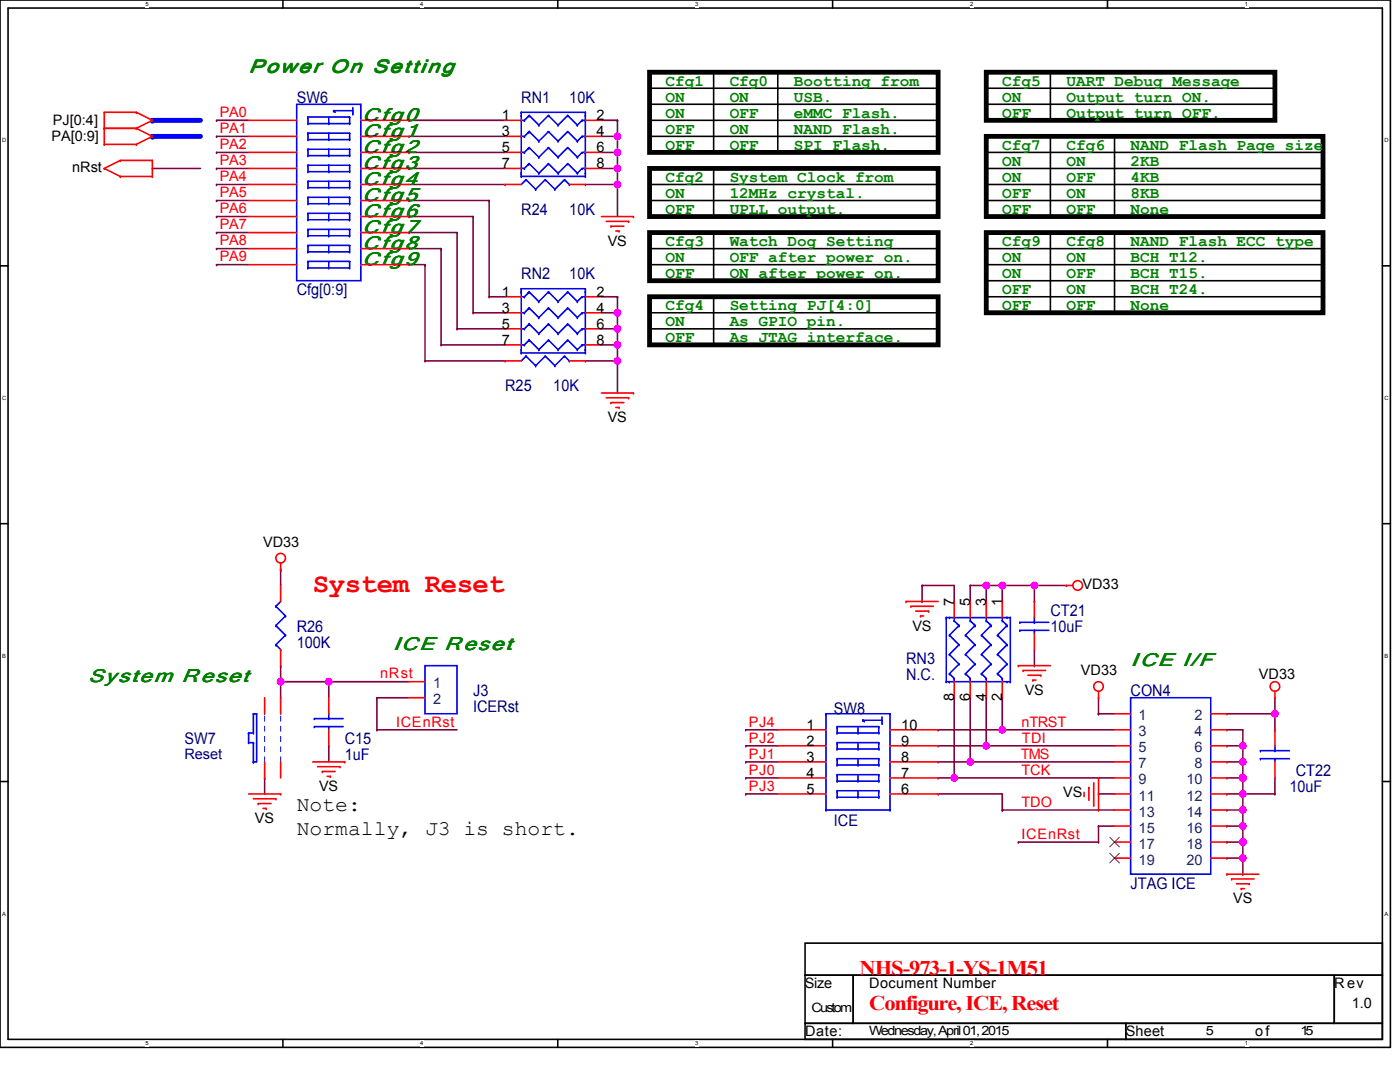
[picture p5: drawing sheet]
<svg xmlns="http://www.w3.org/2000/svg" width="279mm" height="216mm" viewBox="0 0 279 216" stroke-linecap="round" stroke-linejoin="round" font-family="sans-serif">
<defs><g id="words">
<text font-size="5.4" fill="#f00" x="62.4" y="118.1">System Reset</text>
<g font-size="4.2">
<text x="59.2" y="161.9">Note:</text>
<text x="59.2" y="166.6">Normally, J3 is short.</text>
</g>
<g font-size="4.2" fill="#f00">
<text x="171.5" y="194.5">NHS-973-1-YS-1M51</text>
<text x="173.5" y="201.5">Configure, ICE, Reset</text>
</g>
<g font-size="3.8" fill="#008000">
<text x="49.6" y="14.5">Power On Setting</text>
<text x="72.4" y="27.3">Cfg1</text>
<text x="72.4" y="24.1">Cfg0</text>
<text x="72.4" y="33.7">Cfg3</text>
<text x="72.4" y="30.5">Cfg2</text>
<text x="72.4" y="40.1">Cfg5</text>
<text x="72.4" y="36.9">Cfg4</text>
<text x="72.4" y="46.5">Cfg7</text>
<text x="72.4" y="43.3">Cfg6</text>
<text x="72.4" y="52.9">Cfg9</text>
<text x="72.4" y="49.7">Cfg8</text>
<text x="78.4" y="129.7">ICE R eset</text>
<text x="78.5" y="129.7">ICE Reset</text>
<text x="17.6" y="136.1">System R eset</text>
<text x="17.7" y="136.1">System Reset</text>
<text x="225.6" y="133">I CE I/F</text>
<text x="225.7" y="132.9">ICE I/F</text>
</g>
<g font-size="3.2" fill="#008000">
<text x="132.8" y="17.1">Cfg1</text>
<text x="145.6" y="17.1">Cfg0</text>
<text x="158.4" y="17.1">Bootting from</text>
<text x="200" y="17.1">Cfg5</text>
<text x="212.8" y="17.1">UART Debug Message</text>
<text x="132.8" y="20.3">ON</text>
<text x="132.8" y="23.5">ON</text>
<text x="145.6" y="23.5">OFF</text>
<text x="145.6" y="20.3">ON</text>
<text x="158.4" y="20.3">USB.</text>
<text x="158.4" y="23.5">eMMC Flash.</text>
<text x="200" y="20.3">ON</text>
<text x="200" y="23.5">OFF</text>
<text x="212.8" y="20.3">Output turn ON.</text>
<text x="212.8" y="23.5">Output turn OFF.</text>
<text x="132.8" y="29.9">OFF</text>
<text x="132.8" y="26.7">OFF</text>
<text x="145.6" y="29.9">OFF</text>
<text x="145.6" y="26.7">ON</text>
<text x="158.4" y="26.7">NAND Flash.</text>
<text x="158.4" y="29.9">SPI Flash.</text>
<text x="200" y="29.9">Cfg7</text>
<text x="212.8" y="29.9">Cfg6</text>
<text x="225.6" y="29.9">NAND Flash Page size</text>
<text x="200" y="33.1">ON</text>
<text x="212.8" y="33.1">ON</text>
<text x="225.6" y="33.1">2KB</text>
<text x="132.8" y="36.3">Cfg2</text>
<text x="132.8" y="39.5">ON</text>
<text x="145.6" y="39.5">12MHz crystal.</text>
<text x="145.6" y="36.3">System Clock from</text>
<text x="200" y="36.3">ON</text>
<text x="200" y="39.5">OFF</text>
<text x="212.8" y="36.3">OFF</text>
<text x="212.8" y="39.5">ON</text>
<text x="225.6" y="36.3">4KB</text>
<text x="225.6" y="39.5">8KB</text>
<text x="132.8" y="42.7">OFF</text>
<text x="145.6" y="42.7">UPLL output.</text>
<text x="200" y="42.7">OFF</text>
<text x="212.8" y="42.7">OFF</text>
<text x="225.6" y="42.7">None</text>
<text x="132.8" y="49.1">Cfg3</text>
<text x="132.8" y="52.3">ON</text>
<text x="145.6" y="49.1">Watch Dog Setting</text>
<text x="145.6" y="52.3">OFF after power on.</text>
<text x="200" y="49.1">Cfg9</text>
<text x="200" y="52.3">ON</text>
<text x="212.8" y="49.1">Cfg8</text>
<text x="212.8" y="52.3">ON</text>
<text x="225.6" y="49.1">NAND Flash ECC type</text>
<text x="225.6" y="52.3">BCH T12.</text>
<text x="132.8" y="55.5">OFF</text>
<text x="145.6" y="55.5">ON after power on.</text>
<text x="200" y="55.5">ON</text>
<text x="200" y="58.7">OFF</text>
<text x="212.8" y="55.5">OFF</text>
<text x="212.8" y="58.7">ON</text>
<text x="225.6" y="55.5">BCH T15.</text>
<text x="225.6" y="58.7">BCH T24.</text>
<text x="132.8" y="61.9">Cfg4</text>
<text x="132.8" y="65.1">ON</text>
<text x="145.6" y="65.1">As GPIO pin.</text>
<text x="145.6" y="61.9">Setting PJ[4:0]</text>
<text x="200" y="61.9">OFF</text>
<text x="212.8" y="61.9">OFF</text>
<text x="225.6" y="61.9">None</text>
<text x="132.8" y="68.3">OFF</text>
<text x="145.6" y="68.3">As JTAG interface.</text>
</g>
<g font-size="3.2" fill="#000080">
<text x="59.2" y="20.5">SW6</text>
<text x="104" y="20.5">RN1</text>
<text x="113.6" y="20.5">10K</text>
<text x="104" y="42.9">R24</text>
<text x="113.6" y="42.9">10K</text>
<text x="59.2" y="58.9">Cfg[0:9]</text>
<text x="104" y="55.7">RN2</text>
<text x="113.6" y="55.7">10K</text>
<text x="100.8" y="78.1">R25</text>
<text x="110.4" y="78.1">10K</text>
<text x="209.6" y="122.9">CT21</text>
<text x="59.2" y="126.1">R26</text>
<text x="59.2" y="129.3">100K</text>
<text x="209.6" y="126.1">10uF</text>
<text x="180.8" y="132.5">RN3</text>
<text x="180.8" y="135.7">N.C.</text>
<text x="94.4" y="138.9">J3</text>
<text x="94.4" y="142.1">ICERst</text>
<text x="166.4" y="142.4">SW8</text>
<text x="225.6" y="138.9">CON4</text>
<text x="36.8" y="148.5">SW7</text>
<text x="68.8" y="148.5">C15</text>
<text x="68.8" y="151.7">1uF</text>
<text x="258.6" y="154.9">CT22</text>
<text x="257.3" y="158.1">10uF</text>
<text x="166.4" y="164.8">ICE</text>
<text x="225.6" y="177.3">JTAG ICE</text>
</g>
<g font-size="2.9" fill="#f00">
<text x="43.8" y="23.4">PA0</text>
<text x="43.8" y="26.6">PA1</text>
<text x="43.8" y="29.8">PA2</text>
<text x="43.8" y="33">PA3</text>
<text x="43.8" y="39.4">PA5</text>
<text x="43.8" y="36.2">PA4</text>
<text x="43.8" y="42.6">PA6</text>
<text x="43.8" y="45.8">PA7</text>
<text x="43.8" y="49">PA8</text>
<text x="43.8" y="52.2">PA9</text>
<text x="75.9" y="135.4">nRst</text>
<text x="79.1" y="145">ICEnRst</text>
<text x="149.5" y="145">PJ4</text>
<text x="149.5" y="148.2">PJ2</text>
<text x="203.9" y="145">nTRST</text>
<text x="203.9" y="148.2">TDI</text>
<text x="149.5" y="154.6">PJ0</text>
<text x="149.5" y="151.4">PJ1</text>
<text x="203.7" y="151.4">TMS</text>
<text x="203.9" y="154.6">TCK</text>
<text x="149.5" y="157.8">PJ3</text>
<text x="203.9" y="161">TDO</text>
<text x="203.9" y="167.4">ICEnRst</text>
</g>
<g font-size="2.9">
<text x="10.2" y="28.2">PA[0:9]</text>
<text x="10.6" y="25">PJ[0:4]</text>
<text x="100.2" y="24">1</text>
<text x="100.2" y="27.2">3</text>
<text x="119.1" y="24">2</text>
<text x="119.1" y="27.2">4</text>
<text x="14.4" y="34.3">nRst</text>
<text x="100.2" y="30.4">5</text>
<text x="100.2" y="33.6">7</text>
<text x="119.1" y="30.4">6</text>
<text x="119.1" y="33.6">8</text>
<text x="121.3" y="49">VS</text>
<text x="100.2" y="59.2">1</text>
<text x="119.1" y="59.2">2</text>
<text x="100.2" y="62.4">3</text>
<text x="100.2" y="65.6">5</text>
<text x="119.1" y="62.4">4</text>
<text x="119.1" y="65.6">6</text>
<text x="100.2" y="68.8">7</text>
<text x="119.1" y="68.8">8</text>
<text x="121.3" y="84.2">VS</text>
<text x="52.5" y="109.2">VD33</text>
<text x="216" y="117.5">VD33</text>
<text x="182.1" y="125.8">VS</text>
<text x="190.4" y="121" transform="rotate(-90 190.4 121)">7</text>
<text x="193.6" y="121" transform="rotate(-90 193.6 121)">5</text>
<text x="196.8" y="121" transform="rotate(-90 196.8 121)">3</text>
<text x="200" y="121" transform="rotate(-90 200 121)">1</text>
<text x="215.7" y="134.8">VD33</text>
<text x="251.2" y="135.4">VD33</text>
<text x="190.4" y="139.9" transform="rotate(-90 190.4 139.9)">8</text>
<text x="193.6" y="139.9" transform="rotate(-90 193.6 139.9)">6</text>
<text x="196.8" y="139.9" transform="rotate(-90 196.8 139.9)">4</text>
<text x="200" y="139.9" transform="rotate(-90 200 139.9)">2</text>
<text x="204.5" y="138.6">VS</text>
<text x="161" y="145.6">1</text>
<text x="161" y="148.8">2</text>
<text x="179.9" y="145.6">10</text>
<text x="179.9" y="148.8">9</text>
<text x="161" y="152">3</text>
<text x="161" y="155.2">4</text>
<text x="179.9" y="152">8</text>
<text x="179.9" y="155.2">7</text>
<text x="63.7" y="157.8">VS</text>
<text x="161" y="158.4">5</text>
<text x="179.9" y="158.4">6</text>
<text x="212.2" y="159.1">VS</text>
<text x="50.9" y="164.2">VS</text>
<text x="246.1" y="180.2">VS</text>
<text x="160.6" y="197.2">Size</text>
<text x="173.5" y="197.2">Document Number</text>
<text x="266.3" y="197.2">Rev</text>
<text x="269.8" y="201">1.0</text>
<text x="160.7" y="206.8">Date:</text>
<text x="224.7" y="206.8">Sheet</text>
<text x="250.5" y="206.8">of</text>
</g>
<g font-size="2.9" fill="#004080">
<text x="86.4" y="137.3">1</text>
<text x="86.4" y="140.5">2</text>
<text x="227.2" y="143.7">1</text>
<text x="238.4" y="143.7">2</text>
<text x="227.2" y="146.9">3</text>
<text x="238.4" y="146.9">4</text>
<text x="227.2" y="150.1">5</text>
<text x="227.2" y="153.3">7</text>
<text x="238.4" y="153.3">8</text>
<text x="238.4" y="150.1">6</text>
<text x="227.2" y="156.5">9</text>
<text x="227.2" y="159.7">11</text>
<text x="236.8" y="156.5">10</text>
<text x="236.8" y="159.7">12</text>
<text x="227.2" y="162.9">13</text>
<text x="227.2" y="166.1">15</text>
<text x="236.8" y="162.9">14</text>
<text x="236.8" y="166.1">16</text>
<text x="227.2" y="169.3">17</text>
<text x="227.2" y="172.5">19</text>
<text x="236.8" y="169.3">18</text>
<text x="236.8" y="172.5">20</text>
</g>
<text font-size="2.9" fill="#000080" x="36.8" y="151.4">Reset</text>
<g font-size="2.6">
<text x="161.9" y="202">Custom</text>
<text x="173.5" y="206.5">Wednesday, April 01, 2015</text>
<text x="240.7" y="206.5">5</text>
<text x="259.6" y="206.5">15</text>
</g>
<g font-size="1.1">
<text x="29" y="1.2">5</text>
<text x="83.9" y="1.2">4</text>
<text x="138.7" y="1.2">3</text>
<text x="193.6" y="1.2">2</text>
<text x="248.5" y="1.2">1</text>
<text x=".4" y="28.4">D</text>
<text x="276.3" y="28.4">D</text>
<text x=".4" y="79.8">C</text>
<text x="276.3" y="79.8">C</text>
<text x=".4" y="131.2">B</text>
<text x="276.3" y="131.2">B</text>
<text x=".4" y="182.7">A</text>
<text x="276.3" y="182.7">A</text>
<text x="29" y="208.6">5</text>
<text x="83.9" y="208.6">4</text>
<text x="138.7" y="208.6">3</text>
<text x="193.6" y="208.6">2</text>
<text x="248.5" y="208.6">1</text>
</g>
</g></defs>
<path d="M0 0h277.5v209h-277.5zM1.6 1.6h274.3v205.8h-274.3z" fill="none" stroke="#000" stroke-width=".32"/>
<g fill="#fff">
<path d="M29 .2h.7v1.2h-.7z"/>
<path d="M29 207.6h.7v1.2h-.7z"/>
</g>
<path d="M56.5 0v1.6M56.5 207.4v1.6" fill="none" stroke="#000" stroke-width=".32"/>
<g fill="#fff">
<path d="M83.9 .2h.6v1.2h-.6z"/>
<path d="M83.9 207.6h.6v1.2h-.6z"/>
</g>
<path d="M111.3 0v1.6M111.3 207.4v1.6" fill="none" stroke="#000" stroke-width=".32"/>
<g fill="#fff">
<path d="M138.7 .2h.7v1.2h-.7z"/>
<path d="M138.7 207.6h.7v1.2h-.7z"/>
</g>
<path d="M166.2 0v1.6M166.2 207.4v1.6" fill="none" stroke="#000" stroke-width=".32"/>
<g fill="#fff">
<path d="M193.6 .2h.6v1.2h-.6z"/>
<path d="M193.6 207.6h.6v1.2h-.6z"/>
</g>
<path d="M221 0v1.6M221 207.4v1.6" fill="none" stroke="#000" stroke-width=".32"/>
<g fill="#fff">
<path d="M248.5 .2h.6v1.2h-.6z"/>
<path d="M248.5 207.6h.6v1.2h-.6z"/>
<path d="M.4 27.3h.8v1.3h-.8z"/>
<path d="M276.3 27.3h.8v1.3h-.8z"/>
<path d="M.4 78.8h.8v1.2h-.8z"/>
<path d="M276.3 78.8h.8v1.2h-.8z"/>
</g>
<path d="M0 53h1.6M275.9 53h1.6" fill="none" stroke="#000" stroke-width=".32"/>
<g fill="#fff">
<path d="M.4 130.2h.8v1.3h-.8z"/>
<path d="M276.3 130.2h.7v1.3h-.7z"/>
</g>
<path d="M0 104.5h1.6M275.9 104.5h1.6" fill="none" stroke="#000" stroke-width=".32"/>
<g fill="#fff">
<path d="M.4 181.7h.8v1.2h-.8z"/>
<path d="M276.3 181.7h.7v1.2h-.7z"/>
</g>
<path d="M0 155.9h1.6M275.9 155.9h1.6" fill="none" stroke="#000" stroke-width=".32"/>
<path d="M148.8 155.2h6.4" fill="none" stroke="#800040" stroke-width=".32"/>
<circle cx="148.8" cy="155.2" r=".16" fill="#800040"/>
<path d="M148.8 145.6h6.4" fill="none" stroke="#800040" stroke-width=".32"/>
<circle cx="148.8" cy="145.6" r=".16" fill="#800040"/>
<path d="M148.8 152h6.4" fill="none" stroke="#800040" stroke-width=".32"/>
<circle cx="148.8" cy="152" r=".16" fill="#800040"/>
<path d="M206.4 116.8v3.2" fill="none" stroke="#800040" stroke-width=".32"/>
<circle cx="206.4" cy="120" r=".16" fill="#800040"/>
<path d="M206.4 129.6v3.2" fill="none" stroke="#800040" stroke-width=".32"/>
<circle cx="206.4" cy="132.8" r=".16" fill="#800040"/>
<path d="M148.8 148.8h6.4" fill="none" stroke="#800040" stroke-width=".32"/>
<circle cx="148.8" cy="148.8" r=".16" fill="#800040"/>
<path d="M148.8 158.4h6.4" fill="none" stroke="#800040" stroke-width=".32"/>
<circle cx="148.8" cy="158.4" r=".16" fill="#800040"/>
<path d="M203.2 168h16" fill="none" stroke="#800040" stroke-width=".32"/>
<circle cx="203.2" cy="168" r=".16" fill="#800040"/>
<path d="M187.2 158.4h12.8" fill="none" stroke="#800040" stroke-width=".32"/>
<circle cx="187.2" cy="158.4" r=".16" fill="#800040"/>
<path d="M184 116.8v3.2" fill="none" stroke="#800040" stroke-width=".32"/>
<circle cx="184" cy="120" r=".16" fill="#800040"/>
<path d="M184 116.8h6.4" fill="none" stroke="#800040" stroke-width=".32"/>
<circle cx="184" cy="116.8" r=".16" fill="#800040"/>
<path d="M190.4 139.2v16" fill="none" stroke="#800040" stroke-width=".32"/>
<circle cx="190.4" cy="139.2" r=".16" fill="#800040"/>
<path d="M193.6 139.2v12.8" fill="none" stroke="#800040" stroke-width=".32"/>
<circle cx="193.6" cy="139.2" r=".16" fill="#800040"/>
<path d="M187.2 152h6.4" fill="none" stroke="#800040" stroke-width=".32"/>
<circle cx="187.2" cy="152" r=".16" fill="#800040"/>
<path d="M196.8 139.2v9.6" fill="none" stroke="#800040" stroke-width=".32"/>
<circle cx="196.8" cy="139.2" r=".16" fill="#800040"/>
<path d="M200 139.2v6.4" fill="none" stroke="#800040" stroke-width=".32"/>
<circle cx="200" cy="139.2" r=".16" fill="#800040"/>
<path d="M187.2 145.6h12.8" fill="none" stroke="#800040" stroke-width=".32"/>
<circle cx="187.2" cy="145.6" r=".16" fill="#800040"/>
<path d="M254.4 155.2v3.2" fill="none" stroke="#800040" stroke-width=".32"/>
<circle cx="254.4" cy="158.4" r=".16" fill="#800040"/>
<path d="M248 158.4h6.4" fill="none" stroke="#800040" stroke-width=".32"/>
<circle cx="248" cy="158.4" r=".16" fill="#800040"/>
<path d="M254.4 142.4v3.2" fill="none" stroke="#800040" stroke-width=".32"/>
<circle cx="254.4" cy="145.6" r=".16" fill="#800040"/>
<path d="M219.2 139.2v3.2" fill="none" stroke="#800040" stroke-width=".32"/>
<circle cx="219.2" cy="142.4" r=".16" fill="#800040"/>
<path d="M254.4 139.2v3.2" fill="none" stroke="#800040" stroke-width=".32"/>
<circle cx="254.4" cy="142.4" r=".16" fill="#800040"/>
<path d="M196.8 148.8h25.6" fill="none" stroke="#800040" stroke-width=".32"/>
<circle cx="196.8" cy="148.8" r=".16" fill="#800040"/>
<path d="M219.2 142.4h3.2" fill="none" stroke="#800040" stroke-width=".32"/>
<circle cx="219.2" cy="142.4" r=".16" fill="#800040"/>
<path d="M219.2 158.4h3.2" fill="none" stroke="#800040" stroke-width=".32"/>
<circle cx="219.2" cy="158.4" r=".16" fill="#800040"/>
<path d="M244.8 148.8h3.2" fill="none" stroke="#800040" stroke-width=".32"/>
<circle cx="244.8" cy="148.8" r=".16" fill="#800040"/>
<path d="M248 145.6v3.2" fill="none" stroke="#800040" stroke-width=".32"/>
<circle cx="248" cy="148.8" r=".16" fill="#800040"/>
<path d="M244.8 145.6h3.2" fill="none" stroke="#800040" stroke-width=".32"/>
<circle cx="244.8" cy="145.6" r=".16" fill="#800040"/>
<path d="M248 155.2v3.2" fill="none" stroke="#800040" stroke-width=".32"/>
<circle cx="248" cy="158.4" r=".16" fill="#800040"/>
<path d="M248 158.4v3.2" fill="none" stroke="#800040" stroke-width=".32"/>
<circle cx="248" cy="161.6" r=".16" fill="#800040"/>
<path d="M244.8 152h3.2" fill="none" stroke="#800040" stroke-width=".32"/>
<circle cx="244.8" cy="152" r=".16" fill="#800040"/>
<path d="M244.8 158.4h3.2" fill="none" stroke="#800040" stroke-width=".32"/>
<circle cx="244.8" cy="158.4" r=".16" fill="#800040"/>
<path d="M248 168v3.2" fill="none" stroke="#800040" stroke-width=".32"/>
<circle cx="248" cy="171.2" r=".16" fill="#800040"/>
<path d="M244.8 164.8h3.2" fill="none" stroke="#800040" stroke-width=".32"/>
<circle cx="244.8" cy="164.8" r=".16" fill="#800040"/>
<path d="M244.8 161.6h3.2" fill="none" stroke="#800040" stroke-width=".32"/>
<circle cx="244.8" cy="161.6" r=".16" fill="#800040"/>
<path d="M244.8 168h3.2" fill="none" stroke="#800040" stroke-width=".32"/>
<circle cx="244.8" cy="168" r=".16" fill="#800040"/>
<path d="M244.8 171.2h3.2" fill="none" stroke="#800040" stroke-width=".32"/>
<circle cx="244.8" cy="171.2" r=".16" fill="#800040"/>
<path d="M248 171.2v3.2" fill="none" stroke="#800040" stroke-width=".32"/>
<circle cx="248" cy="174.4" r=".16" fill="#800040"/>
<path d="M219.2 164.8h3.2" fill="none" stroke="#800040" stroke-width=".32"/>
<circle cx="219.2" cy="164.8" r=".16" fill="#800040"/>
<path d="M193.6 152h28.8" fill="none" stroke="#800040" stroke-width=".32"/>
<circle cx="193.6" cy="152" r=".16" fill="#800040"/>
<path d="M244.8 155.2h3.2" fill="none" stroke="#800040" stroke-width=".32"/>
<circle cx="244.8" cy="155.2" r=".16" fill="#800040"/>
<path d="M248 152v3.2" fill="none" stroke="#800040" stroke-width=".32"/>
<circle cx="248" cy="155.2" r=".16" fill="#800040"/>
<path d="M248 161.6v3.2" fill="none" stroke="#800040" stroke-width=".32"/>
<circle cx="248" cy="164.8" r=".16" fill="#800040"/>
<path d="M248 164.8v3.2" fill="none" stroke="#800040" stroke-width=".32"/>
<circle cx="248" cy="168" r=".16" fill="#800040"/>
<path d="M244.8 142.4h9.6" fill="none" stroke="#800040" stroke-width=".32"/>
<circle cx="244.8" cy="142.4" r=".16" fill="#800040"/>
<path d="M190.4 155.2h32" fill="none" stroke="#800040" stroke-width=".32"/>
<circle cx="190.4" cy="155.2" r=".16" fill="#800040"/>
<path d="M200 145.6h22.4" fill="none" stroke="#800040" stroke-width=".32"/>
<circle cx="200" cy="145.6" r=".16" fill="#800040"/>
<path d="M200 116.8v3.2" fill="none" stroke="#800040" stroke-width=".32"/>
<circle cx="200" cy="120" r=".16" fill="#800040"/>
<path d="M193.6 116.8v3.2" fill="none" stroke="#800040" stroke-width=".32"/>
<circle cx="193.6" cy="120" r=".16" fill="#800040"/>
<path d="M196.8 116.8v3.2" fill="none" stroke="#800040" stroke-width=".32"/>
<circle cx="196.8" cy="120" r=".16" fill="#800040"/>
<path d="M193.6 116.8h3.2" fill="none" stroke="#800040" stroke-width=".32"/>
<circle cx="193.6" cy="116.8" r=".16" fill="#800040"/>
<path d="M190.4 116.8v3.2" fill="none" stroke="#800040" stroke-width=".32"/>
<circle cx="190.4" cy="120" r=".16" fill="#800040"/>
<path d="M219.2 164.8v3.2" fill="none" stroke="#800040" stroke-width=".32"/>
<circle cx="219.2" cy="168" r=".16" fill="#800040"/>
<path d="M196.8 116.8h3.2" fill="none" stroke="#800040" stroke-width=".32"/>
<circle cx="196.8" cy="116.8" r=".16" fill="#800040"/>
<path d="M187.2 148.8h9.6" fill="none" stroke="#800040" stroke-width=".32"/>
<circle cx="187.2" cy="148.8" r=".16" fill="#800040"/>
<path d="M248 148.8v3.2" fill="none" stroke="#800040" stroke-width=".32"/>
<circle cx="248" cy="152" r=".16" fill="#800040"/>
<path d="M206.4 116.8h6.4" fill="none" stroke="#800040" stroke-width=".32"/>
<circle cx="206.4" cy="116.8" r=".16" fill="#800040"/>
<path d="M200 116.8h6.4" fill="none" stroke="#800040" stroke-width=".32"/>
<circle cx="200" cy="116.8" r=".16" fill="#800040"/>
<path d="M200 158.4v3.2" fill="none" stroke="#800040" stroke-width=".32"/>
<circle cx="200" cy="161.6" r=".16" fill="#800040"/>
<path d="M200 161.6h22.4" fill="none" stroke="#800040" stroke-width=".32"/>
<circle cx="200" cy="161.6" r=".16" fill="#800040"/>
<path d="M187.2 155.2h3.2" fill="none" stroke="#800040" stroke-width=".32"/>
<circle cx="187.2" cy="155.2" r=".16" fill="#800040"/>
<path d="M81.6 40h16" fill="none" stroke="#800040" stroke-width=".32"/>
<circle cx="81.6" cy="40" r=".16" fill="#800040"/>
<path d="M97.6 40v19.2" fill="none" stroke="#800040" stroke-width=".32"/>
<circle cx="97.6" cy="40" r=".16" fill="#800040"/>
<path d="M97.6 59.2h3.2" fill="none" stroke="#800040" stroke-width=".32"/>
<circle cx="97.6" cy="59.2" r=".16" fill="#800040"/>
<path d="M81.6 43.2h12.8" fill="none" stroke="#800040" stroke-width=".32"/>
<circle cx="81.6" cy="43.2" r=".16" fill="#800040"/>
<path d="M94.4 43.2v19.2" fill="none" stroke="#800040" stroke-width=".32"/>
<circle cx="94.4" cy="43.2" r=".16" fill="#800040"/>
<path d="M94.4 62.4h6.4" fill="none" stroke="#800040" stroke-width=".32"/>
<circle cx="94.4" cy="62.4" r=".16" fill="#800040"/>
<path d="M81.6 46.4h9.6" fill="none" stroke="#800040" stroke-width=".32"/>
<circle cx="81.6" cy="46.4" r=".16" fill="#800040"/>
<path d="M91.2 46.4v19.2" fill="none" stroke="#800040" stroke-width=".32"/>
<circle cx="91.2" cy="46.4" r=".16" fill="#800040"/>
<path d="M91.2 65.6h9.6" fill="none" stroke="#800040" stroke-width=".32"/>
<circle cx="91.2" cy="65.6" r=".16" fill="#800040"/>
<path d="M81.6 49.6h6.4" fill="none" stroke="#800040" stroke-width=".32"/>
<circle cx="88" cy="49.6" r=".16" fill="#800040"/>
<path d="M88 49.6v19.2" fill="none" stroke="#800040" stroke-width=".32"/>
<circle cx="88" cy="49.6" r=".16" fill="#800040"/>
<path d="M88 68.8h12.8" fill="none" stroke="#800040" stroke-width=".32"/>
<circle cx="88" cy="68.8" r=".16" fill="#800040"/>
<path d="M123.2 65.6v3.2" fill="none" stroke="#800040" stroke-width=".32"/>
<circle cx="123.2" cy="65.6" r=".16" fill="#800040"/>
<path d="M81.6 52.8h3.2" fill="none" stroke="#800040" stroke-width=".32"/>
<circle cx="84.8" cy="52.8" r=".16" fill="#800040"/>
<path d="M84.8 52.8v19.2" fill="none" stroke="#800040" stroke-width=".32"/>
<circle cx="84.8" cy="72" r=".16" fill="#800040"/>
<path d="M30.4 24h9.6" fill="none" stroke="#00f" stroke-width=".96"/>
<circle cx="30.4" cy="24" r=".48" fill="#00f"/>
<path d="M81.6 27.2h19.2" fill="none" stroke="#800040" stroke-width=".32"/>
<circle cx="81.6" cy="27.2" r=".16" fill="#800040"/>
<path d="M81.6 30.4h19.2" fill="none" stroke="#800040" stroke-width=".32"/>
<circle cx="81.6" cy="30.4" r=".16" fill="#800040"/>
<path d="M81.6 33.6h19.2" fill="none" stroke="#800040" stroke-width=".32"/>
<circle cx="81.6" cy="33.6" r=".16" fill="#800040"/>
<path d="M81.6 24h19.2" fill="none" stroke="#800040" stroke-width=".32"/>
<circle cx="81.6" cy="24" r=".16" fill="#800040"/>
<path d="M81.6 36.8h19.2" fill="none" stroke="#800040" stroke-width=".32"/>
<circle cx="100.8" cy="36.8" r=".16" fill="#800040"/>
<path d="M84.8 72h16" fill="none" stroke="#800040" stroke-width=".32"/>
<circle cx="100.8" cy="72" r=".16" fill="#800040"/>
<path d="M116.8 36.8h6.4" fill="none" stroke="#800040" stroke-width=".32"/>
<circle cx="116.8" cy="36.8" r=".16" fill="#800040"/>
<path d="M120 33.6h3.2" fill="none" stroke="#800040" stroke-width=".32"/>
<circle cx="123.2" cy="33.6" r=".16" fill="#800040"/>
<path d="M123.2 36.8v6.4" fill="none" stroke="#800040" stroke-width=".32"/>
<circle cx="123.2" cy="36.8" r=".16" fill="#800040"/>
<path d="M123.2 33.6v3.2" fill="none" stroke="#800040" stroke-width=".32"/>
<circle cx="123.2" cy="33.6" r=".16" fill="#800040"/>
<path d="M120 30.4h3.2" fill="none" stroke="#800040" stroke-width=".32"/>
<circle cx="123.2" cy="30.4" r=".16" fill="#800040"/>
<path d="M123.2 30.4v3.2" fill="none" stroke="#800040" stroke-width=".32"/>
<circle cx="123.2" cy="30.4" r=".16" fill="#800040"/>
<path d="M120 27.2h3.2" fill="none" stroke="#800040" stroke-width=".32"/>
<circle cx="123.2" cy="27.2" r=".16" fill="#800040"/>
<path d="M123.2 27.2v3.2" fill="none" stroke="#800040" stroke-width=".32"/>
<circle cx="123.2" cy="27.2" r=".16" fill="#800040"/>
<path d="M120 24h3.2" fill="none" stroke="#800040" stroke-width=".32"/>
<circle cx="123.2" cy="24" r=".16" fill="#800040"/>
<path d="M123.2 24v3.2" fill="none" stroke="#800040" stroke-width=".32"/>
<circle cx="123.2" cy="24" r=".16" fill="#800040"/>
<path d="M116.8 72h6.4" fill="none" stroke="#800040" stroke-width=".32"/>
<circle cx="116.8" cy="72" r=".16" fill="#800040"/>
<path d="M123.2 72v6.4" fill="none" stroke="#800040" stroke-width=".32"/>
<circle cx="123.2" cy="72" r=".16" fill="#800040"/>
<path d="M120 68.8h3.2" fill="none" stroke="#800040" stroke-width=".32"/>
<circle cx="123.2" cy="68.8" r=".16" fill="#800040"/>
<path d="M120 65.6h3.2" fill="none" stroke="#800040" stroke-width=".32"/>
<circle cx="123.2" cy="65.6" r=".16" fill="#800040"/>
<path d="M120 62.4h3.2" fill="none" stroke="#800040" stroke-width=".32"/>
<circle cx="123.2" cy="62.4" r=".16" fill="#800040"/>
<path d="M123.2 62.4v3.2" fill="none" stroke="#800040" stroke-width=".32"/>
<circle cx="123.2" cy="62.4" r=".16" fill="#800040"/>
<path d="M120 59.2h3.2" fill="none" stroke="#800040" stroke-width=".32"/>
<circle cx="123.2" cy="59.2" r=".16" fill="#800040"/>
<path d="M30.4 33.6h9.6" fill="none" stroke="#800040" stroke-width=".32"/>
<circle cx="30.4" cy="33.6" r=".16" fill="#800040"/>
<path d="M123.2 59.2v3.2" fill="none" stroke="#800040" stroke-width=".32"/>
<circle cx="123.2" cy="59.2" r=".16" fill="#800040"/>
<path d="M43.2 24h6.4" fill="none" stroke="#800040" stroke-width=".32"/>
<circle cx="43.2" cy="24" r=".16" fill="#800040"/>
<path d="M43.2 27.2h6.4" fill="none" stroke="#800040" stroke-width=".32"/>
<circle cx="43.2" cy="27.2" r=".16" fill="#800040"/>
<path d="M43.2 30.4h6.4" fill="none" stroke="#800040" stroke-width=".32"/>
<circle cx="43.2" cy="30.4" r=".16" fill="#800040"/>
<path d="M43.2 33.6h6.4" fill="none" stroke="#800040" stroke-width=".32"/>
<circle cx="43.2" cy="33.6" r=".16" fill="#800040"/>
<path d="M43.2 49.6h6.4" fill="none" stroke="#800040" stroke-width=".32"/>
<circle cx="43.2" cy="49.6" r=".16" fill="#800040"/>
<path d="M43.2 52.8h6.4" fill="none" stroke="#800040" stroke-width=".32"/>
<circle cx="43.2" cy="52.8" r=".16" fill="#800040"/>
<path d="M43.2 43.2h6.4" fill="none" stroke="#800040" stroke-width=".32"/>
<circle cx="43.2" cy="43.2" r=".16" fill="#800040"/>
<path d="M43.2 46.4h6.4" fill="none" stroke="#800040" stroke-width=".32"/>
<circle cx="43.2" cy="46.4" r=".16" fill="#800040"/>
<path d="M43.2 40h6.4" fill="none" stroke="#800040" stroke-width=".32"/>
<circle cx="43.2" cy="40" r=".16" fill="#800040"/>
<path d="M43.2 36.8h6.4" fill="none" stroke="#800040" stroke-width=".32"/>
<circle cx="43.2" cy="36.8" r=".16" fill="#800040"/>
<path d="M123.2 68.8v3.2" fill="none" stroke="#800040" stroke-width=".32"/>
<circle cx="123.2" cy="68.8" r=".16" fill="#800040"/>
<path d="M30.4 27.2h9.6" fill="none" stroke="#00f" stroke-width=".96"/>
<circle cx="30.4" cy="27.2" r=".48" fill="#00f"/>
<path d="M56 113.6v3.2" fill="none" stroke="#800040" stroke-width=".32"/>
<circle cx="56" cy="113.6" r=".16" fill="#800040"/>
<path d="M52.8 155.2v3.2" fill="none" stroke="#800040" stroke-width=".32"/>
<circle cx="52.8" cy="155.2" r=".16" fill="#800040"/>
<path d="M56 136v3.2" fill="none" stroke="#800040" stroke-width=".32"/>
<circle cx="56" cy="136" r=".16" fill="#800040"/>
<path d="M56 132.8v3.2" fill="none" stroke="#800040" stroke-width=".32"/>
<circle cx="56" cy="132.8" r=".16" fill="#800040"/>
<path d="M65.6 148.8v3.2" fill="none" stroke="#800040" stroke-width=".32"/>
<circle cx="65.6" cy="148.8" r=".16" fill="#800040"/>
<path d="M56 136h9.6" fill="none" stroke="#800040" stroke-width=".32"/>
<circle cx="56" cy="136" r=".16" fill="#800040"/>
<path d="M65.6 136v3.2" fill="none" stroke="#800040" stroke-width=".32"/>
<circle cx="65.6" cy="136" r=".16" fill="#800040"/>
<path d="M65.6 136h16" fill="none" stroke="#800040" stroke-width=".32"/>
<circle cx="65.6" cy="136" r=".16" fill="#800040"/>
<path d="M75.2 139.2v6.4" fill="none" stroke="#800040" stroke-width=".32"/>
<circle cx="75.2" cy="139.2" r=".16" fill="#800040"/>
<path d="M75.2 139.2h6.4" fill="none" stroke="#800040" stroke-width=".32"/>
<circle cx="75.2" cy="139.2" r=".16" fill="#800040"/>
<path d="M75.2 145.6h16" fill="none" stroke="#800040" stroke-width=".32"/>
<circle cx="75.2" cy="145.6" r=".16" fill="#800040"/>
<path d="M27.2 22.4l3.2 1.6" fill="none" stroke="#f00" stroke-width=".32"/>
<circle cx="27.2" cy="22.4" r=".16" fill="#f00"/>
<path d="M20.8 22.4h6.4" fill="none" stroke="#f00" stroke-width=".32"/>
<circle cx="20.8" cy="22.4" r=".16" fill="#f00"/>
<path d="M20.8 22.4v3.2" fill="none" stroke="#f00" stroke-width=".32"/>
<circle cx="20.8" cy="25.6" r=".16" fill="#f00"/>
<path d="M20.8 25.6h6.4" fill="none" stroke="#f00" stroke-width=".32"/>
<circle cx="27.2" cy="25.6" r=".16" fill="#f00"/>
<path d="M30.4 24l-3.2 1.6" fill="none" stroke="#f00" stroke-width=".32"/>
<circle cx="30.4" cy="24" r=".16" fill="#f00"/>
<path d="M24 35.2h6.4" fill="none" stroke="#f00" stroke-width=".32"/>
<circle cx="24" cy="35.2" r=".16" fill="#f00"/>
<path d="M20.8 33.6l3.2 1.6" fill="none" stroke="#f00" stroke-width=".32"/>
<circle cx="20.8" cy="33.6" r=".16" fill="#f00"/>
<path d="M24 32l-3.2 1.6" fill="none" stroke="#f00" stroke-width=".32"/>
<circle cx="24" cy="32" r=".16" fill="#f00"/>
<path d="M24 32h6.4" fill="none" stroke="#f00" stroke-width=".32"/>
<circle cx="30.4" cy="32" r=".16" fill="#f00"/>
<path d="M30.4 32v3.2" fill="none" stroke="#f00" stroke-width=".32"/>
<circle cx="30.4" cy="35.2" r=".16" fill="#f00"/>
<path d="M27.2 25.6l3.2 1.6" fill="none" stroke="#f00" stroke-width=".32"/>
<circle cx="27.2" cy="25.6" r=".16" fill="#f00"/>
<path d="M20.8 25.6h6.4" fill="none" stroke="#f00" stroke-width=".32"/>
<circle cx="20.8" cy="25.6" r=".16" fill="#f00"/>
<path d="M20.8 25.6v3.2" fill="none" stroke="#f00" stroke-width=".32"/>
<circle cx="20.8" cy="28.8" r=".16" fill="#f00"/>
<path d="M20.8 28.8h6.4" fill="none" stroke="#f00" stroke-width=".32"/>
<circle cx="27.2" cy="28.8" r=".16" fill="#f00"/>
<path d="M30.4 27.2l-3.2 1.6" fill="none" stroke="#f00" stroke-width=".32"/>
<circle cx="30.4" cy="27.2" r=".16" fill="#f00"/>
<path d="M203.2 132.8h6.4" fill="none" stroke="#f00" stroke-width=".32"/>
<circle cx="203.2" cy="132.8" r=".16" fill="#f00"/>
<path d="M204.2 133.8h4.5" fill="none" stroke="#f00" stroke-width=".32"/>
<circle cx="204.2" cy="133.8" r=".16" fill="#f00"/>
<path d="M205.1 134.7h2.6" fill="none" stroke="#f00" stroke-width=".32"/>
<circle cx="207.7" cy="134.7" r=".16" fill="#f00"/>
<path d="M206.1 135.7h.7" fill="none" stroke="#f00" stroke-width=".32"/>
<circle cx="206.1" cy="135.7" r=".16" fill="#f00"/>
<path d="M180.8 120h6.4" fill="none" stroke="#f00" stroke-width=".32"/>
<circle cx="180.8" cy="120" r=".16" fill="#f00"/>
<path d="M181.8 121h4.5" fill="none" stroke="#f00" stroke-width=".32"/>
<circle cx="181.8" cy="121" r=".16" fill="#f00"/>
<path d="M182.7 121.9h2.6" fill="none" stroke="#f00" stroke-width=".32"/>
<circle cx="185.3" cy="121.9" r=".16" fill="#f00"/>
<path d="M183.7 122.9h.6" fill="none" stroke="#f00" stroke-width=".32"/>
<circle cx="183.7" cy="122.9" r=".16" fill="#f00"/>
<path d="M254.4 137.9v1.3" fill="none" stroke="#f00" stroke-width=".32"/>
<circle cx="254.4" cy="139.2" r=".16" fill="#f00"/>
<g fill="none" stroke="#f00" stroke-width=".32">
<path d="M212.8 116.8h1.3"/>
<circle cx="254.4" cy="137" r=".96"/>
</g>
<circle cx="212.8" cy="116.8" r=".16" fill="#f00"/>
<g fill="none" stroke="#f00" stroke-width=".32">
<path d="M244.8 174.4h6.4"/>
<circle cx="215.1" cy="116.8" r=".96"/>
</g>
<circle cx="244.8" cy="174.4" r=".16" fill="#f00"/>
<path d="M245.8 175.4h4.5" fill="none" stroke="#f00" stroke-width=".32"/>
<circle cx="245.8" cy="175.4" r=".16" fill="#f00"/>
<path d="M246.8 176.3h2.5" fill="none" stroke="#f00" stroke-width=".32"/>
<circle cx="249.3" cy="176.3" r=".16" fill="#f00"/>
<path d="M247.7 177.3h.7" fill="none" stroke="#f00" stroke-width=".32"/>
<circle cx="247.7" cy="177.3" r=".16" fill="#f00"/>
<path d="M219.2 155.2v6.4" fill="none" stroke="#f00" stroke-width=".32"/>
<circle cx="219.2" cy="161.6" r=".16" fill="#f00"/>
<path d="M218.3 156.2v4.5" fill="none" stroke="#f00" stroke-width=".32"/>
<circle cx="218.3" cy="160.7" r=".16" fill="#f00"/>
<path d="M217.3 157.1v2.6" fill="none" stroke="#f00" stroke-width=".32"/>
<circle cx="217.3" cy="157.1" r=".16" fill="#f00"/>
<path d="M216.4 158.1v.6" fill="none" stroke="#f00" stroke-width=".32"/>
<circle cx="216.4" cy="158.7" r=".16" fill="#f00"/>
<path d="M219.2 137.9v1.3" fill="none" stroke="#f00" stroke-width=".32"/>
<circle cx="219.2" cy="139.2" r=".16" fill="#f00"/>
<g fill="none" stroke="#f00" stroke-width=".32">
<path d="M120 43.2h6.4"/>
<circle cx="219.2" cy="137" r=".96"/>
</g>
<circle cx="126.4" cy="43.2" r=".16" fill="#f00"/>
<path d="M121 44.2h4.5" fill="none" stroke="#f00" stroke-width=".32"/>
<circle cx="125.5" cy="44.2" r=".16" fill="#f00"/>
<path d="M121.9 45.1h2.6" fill="none" stroke="#f00" stroke-width=".32"/>
<circle cx="121.9" cy="45.1" r=".16" fill="#f00"/>
<path d="M122.9 46.1h.6" fill="none" stroke="#f00" stroke-width=".32"/>
<circle cx="123.5" cy="46.1" r=".16" fill="#f00"/>
<path d="M120 78.4h6.4" fill="none" stroke="#f00" stroke-width=".32"/>
<circle cx="126.4" cy="78.4" r=".16" fill="#f00"/>
<path d="M121 79.4h4.5" fill="none" stroke="#f00" stroke-width=".32"/>
<circle cx="125.5" cy="79.4" r=".16" fill="#f00"/>
<path d="M121.9 80.3h2.6" fill="none" stroke="#f00" stroke-width=".32"/>
<circle cx="121.9" cy="80.3" r=".16" fill="#f00"/>
<path d="M122.9 81.3h.6" fill="none" stroke="#f00" stroke-width=".32"/>
<circle cx="123.5" cy="81.3" r=".16" fill="#f00"/>
<path d="M49.6 158.4h6.4" fill="none" stroke="#f00" stroke-width=".32"/>
<circle cx="56" cy="158.4" r=".16" fill="#f00"/>
<path d="M50.6 159.4h4.5" fill="none" stroke="#f00" stroke-width=".32"/>
<circle cx="55.1" cy="159.4" r=".16" fill="#f00"/>
<path d="M51.5 160.3h2.6" fill="none" stroke="#f00" stroke-width=".32"/>
<circle cx="51.5" cy="160.3" r=".16" fill="#f00"/>
<path d="M52.5 161.3h.6" fill="none" stroke="#f00" stroke-width=".32"/>
<circle cx="53.1" cy="161.3" r=".16" fill="#f00"/>
<path d="M62.4 152h6.4" fill="none" stroke="#f00" stroke-width=".32"/>
<circle cx="68.8" cy="152" r=".16" fill="#f00"/>
<path d="M63.4 153h4.5" fill="none" stroke="#f00" stroke-width=".32"/>
<circle cx="67.9" cy="153" r=".16" fill="#f00"/>
<path d="M64.3 153.9h2.6" fill="none" stroke="#f00" stroke-width=".32"/>
<circle cx="64.3" cy="153.9" r=".16" fill="#f00"/>
<path d="M65.3 154.9h.6" fill="none" stroke="#f00" stroke-width=".32"/>
<circle cx="65.9" cy="154.9" r=".16" fill="#f00"/>
<path d="M56 112.3v1.3" fill="none" stroke="#f00" stroke-width=".32"/>
<circle cx="56" cy="113.6" r=".16" fill="#f00"/>
<circle cx="56" cy="111.4" r=".96" fill="none" stroke="#f00" stroke-width=".32"/>
<g fill="none" stroke="#000" stroke-width=".32">
<path d="M129.6 17.6h57.6M142.4 14.4v16M155.2 14.4v16M196.8 17.6h57.6M209.6 14.4v9.6M129.6 20.8h57.6M129.6 24h57.6M129.6 27.2h57.6M129.6 36.8h57.6M142.4 33.6v9.6M196.8 20.8h57.6M196.8 36.8h67.2"/>
<path d="M196.8 30.4h67.2M196.8 33.6h67.2M209.6 27.2v16M222.4 27.2v16M129.6 40h57.6M129.6 49.6h57.6M129.6 52.8h57.6M142.4 46.4v9.6M142.4 59.2v9.6M196.8 40h67.2M196.8 49.6h67.2M196.8 52.8h67.2"/>
<path d="M196.8 56h67.2M196.8 59.2h67.2M209.6 46.4v16M222.4 46.4v16M129.6 62.4h57.6M129.6 65.6h57.6M160.7 188.2h115.2v6.4h-115.2zM160.7 194.6h9.6v9.6h-9.6zM170.3 194.6h96v9.6h-96zM266.3 194.6h9.6v9.6h-9.6zM160.7 204.2h64v3.2h-64zM224.7 204.2h51.2v3.2h-51.2z"/>
</g>
<path d="M129.6 14.4h57.6v16h-57.6zM196.8 14.4h57.6v9.6h-57.6zM129.6 33.6h57.6v9.6h-57.6zM196.8 27.2h67.2v16h-67.2zM129.6 59.2h57.6v9.6h-57.6zM129.6 46.4h57.6v9.6h-57.6zM196.8 46.4h67.2v16h-67.2z" fill="none" stroke="#000" stroke-width=".96"/>
<g fill="#000">
<circle cx="187.2" cy="17.6" r=".16"/>
<circle cx="254.4" cy="17.6" r=".16"/>
<circle cx="142.4" cy="30.4" r=".16"/>
<circle cx="155.2" cy="30.4" r=".16"/>
<circle cx="187.2" cy="20.8" r=".16"/>
<circle cx="187.2" cy="24" r=".16"/>
<circle cx="187.2" cy="36.8" r=".16"/>
<circle cx="187.2" cy="27.2" r=".16"/>
<circle cx="209.6" cy="24" r=".16"/>
<circle cx="254.4" cy="20.8" r=".16"/>
<circle cx="264" cy="30.4" r=".16"/>
<circle cx="264" cy="33.6" r=".16"/>
<circle cx="264" cy="36.8" r=".16"/>
<circle cx="142.4" cy="56" r=".16"/>
<circle cx="142.4" cy="43.2" r=".16"/>
<circle cx="187.2" cy="49.6" r=".16"/>
<circle cx="187.2" cy="52.8" r=".16"/>
<circle cx="187.2" cy="40" r=".16"/>
<circle cx="209.6" cy="43.2" r=".16"/>
<circle cx="222.4" cy="43.2" r=".16"/>
<circle cx="264" cy="40" r=".16"/>
<circle cx="264" cy="56" r=".16"/>
<circle cx="264" cy="49.6" r=".16"/>
<circle cx="264" cy="52.8" r=".16"/>
<circle cx="264" cy="59.2" r=".16"/>
<circle cx="142.4" cy="68.8" r=".16"/>
<circle cx="187.2" cy="62.4" r=".16"/>
<circle cx="187.2" cy="65.6" r=".16"/>
<circle cx="209.6" cy="62.4" r=".16"/>
<circle cx="222.4" cy="62.4" r=".16"/>
</g>
<path d="M200.7 124.5l.3 .3" fill="none" stroke="#00f" stroke-width=".32"/>
<circle cx="201" cy="124.8" r=".16" fill="#00f"/>
<path d="M197.5 124.5l.3 .3" fill="none" stroke="#00f" stroke-width=".32"/>
<circle cx="197.8" cy="124.8" r=".16" fill="#00f"/>
<path d="M194.3 124.5l.3 .3" fill="none" stroke="#00f" stroke-width=".32"/>
<circle cx="194.6" cy="124.8" r=".16" fill="#00f"/>
<path d="M191.1 124.5l.3 .3" fill="none" stroke="#00f" stroke-width=".32"/>
<circle cx="191.4" cy="124.8" r=".16" fill="#00f"/>
<path d="M200 123.2v.7" fill="none" stroke="#00f" stroke-width=".32"/>
<circle cx="200" cy="123.9" r=".16" fill="#00f"/>
<path d="M200 123.9l1 .9" fill="none" stroke="#00f" stroke-width=".32"/>
<circle cx="201" cy="124.8" r=".16" fill="#00f"/>
<path d="M201 124.8l-1.9 1.9" fill="none" stroke="#00f" stroke-width=".32"/>
<circle cx="199.1" cy="126.7" r=".16" fill="#00f"/>
<path d="M199.1 126.7l1.9 2" fill="none" stroke="#00f" stroke-width=".32"/>
<circle cx="201" cy="128.7" r=".16" fill="#00f"/>
<path d="M201 128.7l-1.9 1.9" fill="none" stroke="#00f" stroke-width=".32"/>
<circle cx="199.1" cy="130.6" r=".16" fill="#00f"/>
<path d="M199.1 130.6l1.9 1.9" fill="none" stroke="#00f" stroke-width=".32"/>
<circle cx="201" cy="132.5" r=".16" fill="#00f"/>
<path d="M201 132.5l-1.9 1.9" fill="none" stroke="#00f" stroke-width=".32"/>
<circle cx="199.1" cy="134.4" r=".16" fill="#00f"/>
<path d="M199.1 134.4l.9 1" fill="none" stroke="#00f" stroke-width=".32"/>
<circle cx="200" cy="135.4" r=".16" fill="#00f"/>
<path d="M200 135.4v.6" fill="none" stroke="#00f" stroke-width=".32"/>
<circle cx="200" cy="136" r=".16" fill="#00f"/>
<path d="M196.8 123.2v.7" fill="none" stroke="#00f" stroke-width=".32"/>
<circle cx="196.8" cy="123.9" r=".16" fill="#00f"/>
<path d="M196.8 123.9l1 .9" fill="none" stroke="#00f" stroke-width=".32"/>
<circle cx="197.8" cy="124.8" r=".16" fill="#00f"/>
<path d="M197.8 124.8l-1.9 1.9" fill="none" stroke="#00f" stroke-width=".32"/>
<circle cx="195.9" cy="126.7" r=".16" fill="#00f"/>
<path d="M195.9 126.7l1.9 2" fill="none" stroke="#00f" stroke-width=".32"/>
<circle cx="197.8" cy="128.7" r=".16" fill="#00f"/>
<path d="M197.8 128.7l-1.9 1.9" fill="none" stroke="#00f" stroke-width=".32"/>
<circle cx="195.9" cy="130.6" r=".16" fill="#00f"/>
<path d="M195.9 130.6l1.9 1.9" fill="none" stroke="#00f" stroke-width=".32"/>
<circle cx="197.8" cy="132.5" r=".16" fill="#00f"/>
<path d="M197.8 132.5l-1.9 1.9" fill="none" stroke="#00f" stroke-width=".32"/>
<circle cx="195.9" cy="134.4" r=".16" fill="#00f"/>
<path d="M195.9 134.4l.9 1" fill="none" stroke="#00f" stroke-width=".32"/>
<circle cx="196.8" cy="135.4" r=".16" fill="#00f"/>
<path d="M196.8 135.4v.6" fill="none" stroke="#00f" stroke-width=".32"/>
<circle cx="196.8" cy="136" r=".16" fill="#00f"/>
<path d="M193.6 123.2v.7" fill="none" stroke="#00f" stroke-width=".32"/>
<circle cx="193.6" cy="123.9" r=".16" fill="#00f"/>
<path d="M193.6 123.9l1 .9" fill="none" stroke="#00f" stroke-width=".32"/>
<circle cx="194.6" cy="124.8" r=".16" fill="#00f"/>
<path d="M194.6 124.8l-1.9 1.9" fill="none" stroke="#00f" stroke-width=".32"/>
<circle cx="192.7" cy="126.7" r=".16" fill="#00f"/>
<path d="M192.7 126.7l1.9 2" fill="none" stroke="#00f" stroke-width=".32"/>
<circle cx="194.6" cy="128.7" r=".16" fill="#00f"/>
<path d="M194.6 128.7l-1.9 1.9" fill="none" stroke="#00f" stroke-width=".32"/>
<circle cx="192.7" cy="130.6" r=".16" fill="#00f"/>
<path d="M192.7 130.6l1.9 1.9" fill="none" stroke="#00f" stroke-width=".32"/>
<circle cx="194.6" cy="132.5" r=".16" fill="#00f"/>
<path d="M194.6 132.5l-1.9 1.9" fill="none" stroke="#00f" stroke-width=".32"/>
<circle cx="192.7" cy="134.4" r=".16" fill="#00f"/>
<path d="M192.7 134.4l.9 1" fill="none" stroke="#00f" stroke-width=".32"/>
<circle cx="193.6" cy="135.4" r=".16" fill="#00f"/>
<path d="M193.6 135.4v.6" fill="none" stroke="#00f" stroke-width=".32"/>
<circle cx="193.6" cy="136" r=".16" fill="#00f"/>
<path d="M190.4 123.2v.7" fill="none" stroke="#00f" stroke-width=".32"/>
<circle cx="190.4" cy="123.9" r=".16" fill="#00f"/>
<path d="M190.4 123.9l1 .9" fill="none" stroke="#00f" stroke-width=".32"/>
<circle cx="191.4" cy="124.8" r=".16" fill="#00f"/>
<path d="M191.4 124.8l-1.9 1.9" fill="none" stroke="#00f" stroke-width=".32"/>
<circle cx="189.5" cy="126.7" r=".16" fill="#00f"/>
<path d="M189.5 126.7l1.9 2" fill="none" stroke="#00f" stroke-width=".32"/>
<circle cx="191.4" cy="128.7" r=".16" fill="#00f"/>
<path d="M191.4 128.7l-1.9 1.9" fill="none" stroke="#00f" stroke-width=".32"/>
<circle cx="189.5" cy="130.6" r=".16" fill="#00f"/>
<path d="M189.5 130.6l1.9 1.9" fill="none" stroke="#00f" stroke-width=".32"/>
<circle cx="191.4" cy="132.5" r=".16" fill="#00f"/>
<path d="M191.4 132.5l-1.9 1.9" fill="none" stroke="#00f" stroke-width=".32"/>
<circle cx="189.5" cy="134.4" r=".16" fill="#00f"/>
<path d="M189.5 134.4l.9 1" fill="none" stroke="#00f" stroke-width=".32"/>
<circle cx="190.4" cy="135.4" r=".16" fill="#00f"/>
<path d="M190.4 135.4v.6" fill="none" stroke="#00f" stroke-width=".32"/>
<circle cx="190.4" cy="136" r=".16" fill="#00f"/>
<path d="M189.5 123.2h11.5" fill="none" stroke="#00f" stroke-width=".32"/>
<circle cx="189.5" cy="123.2" r=".16" fill="#00f"/>
<path d="M189.5 136h11.5" fill="none" stroke="#00f" stroke-width=".32"/>
<circle cx="201" cy="136" r=".16" fill="#00f"/>
<path d="M188.8 123.2h.7" fill="none" stroke="#00f" stroke-width=".32"/>
<circle cx="188.8" cy="123.2" r=".16" fill="#00f"/>
<path d="M188.8 123.2v12.8" fill="none" stroke="#00f" stroke-width=".32"/>
<circle cx="188.8" cy="136" r=".16" fill="#00f"/>
<path d="M188.8 136h.7" fill="none" stroke="#00f" stroke-width=".32"/>
<circle cx="189.5" cy="136" r=".16" fill="#00f"/>
<path d="M201 136h.6" fill="none" stroke="#00f" stroke-width=".32"/>
<circle cx="201.6" cy="136" r=".16" fill="#00f"/>
<path d="M201.6 123.2v12.8" fill="none" stroke="#00f" stroke-width=".32"/>
<circle cx="201.6" cy="123.2" r=".16" fill="#00f"/>
<path d="M201 123.2h.6" fill="none" stroke="#00f" stroke-width=".32"/>
<circle cx="201" cy="123.2" r=".16" fill="#00f"/>
<path d="M190.4 120v3.2M190.4 136v3.2M193.6 120v3.2M193.6 136v3.2M196.8 120v3.2M196.8 136v3.2M200 120v3.2M200 136v3.2" fill="none" stroke="#f00" stroke-width=".32"/>
<path d="M254.4 151.4v.6" fill="none" stroke="#00f" stroke-width=".32"/>
<circle cx="254.4" cy="151.4" r=".16" fill="#00f"/>
<path d="M251.6 149.8h5.7" fill="none" stroke="#00f" stroke-width=".32"/>
<circle cx="251.6" cy="149.8" r=".16" fill="#00f"/>
<path d="M251.6 151.4h5.7" fill="none" stroke="#00f" stroke-width=".32"/>
<circle cx="251.6" cy="151.4" r=".16" fill="#00f"/>
<path d="M254.4 148.8v1" fill="none" stroke="#00f" stroke-width=".32"/>
<circle cx="254.4" cy="149.8" r=".16" fill="#00f"/>
<path d="M254.4 145.6v3.2M254.4 152v3.2" fill="none" stroke="#f00" stroke-width=".32"/>
<path d="M206.4 125.8v.6" fill="none" stroke="#00f" stroke-width=".32"/>
<circle cx="206.4" cy="125.8" r=".16" fill="#00f"/>
<path d="M203.5 124.2h5.8" fill="none" stroke="#00f" stroke-width=".32"/>
<circle cx="203.5" cy="124.2" r=".16" fill="#00f"/>
<path d="M203.5 125.8h5.8" fill="none" stroke="#00f" stroke-width=".32"/>
<circle cx="203.5" cy="125.8" r=".16" fill="#00f"/>
<path d="M206.4 123.2v1" fill="none" stroke="#00f" stroke-width=".32"/>
<circle cx="206.4" cy="124.2" r=".16" fill="#00f"/>
<path d="M206.4 120v3.2M206.4 126.4v3.2" fill="none" stroke="#f00" stroke-width=".32"/>
<path d="M56 120l-.9 1" fill="none" stroke="#00f" stroke-width=".32"/>
<circle cx="55.1" cy="121" r=".16" fill="#00f"/>
<path d="M55.1 121l1.9 1.9" fill="none" stroke="#00f" stroke-width=".32"/>
<circle cx="57" cy="122.9" r=".16" fill="#00f"/>
<path d="M57 122.9l-1.9 1.9" fill="none" stroke="#00f" stroke-width=".32"/>
<circle cx="55.1" cy="124.8" r=".16" fill="#00f"/>
<path d="M55.1 124.8l1.9 1.9" fill="none" stroke="#00f" stroke-width=".32"/>
<circle cx="57" cy="126.7" r=".16" fill="#00f"/>
<path d="M57 126.7l-1.9 2" fill="none" stroke="#00f" stroke-width=".32"/>
<circle cx="55.1" cy="128.7" r=".16" fill="#00f"/>
<path d="M55.1 128.7l.9 .9" fill="none" stroke="#00f" stroke-width=".32"/>
<circle cx="56" cy="129.6" r=".16" fill="#00f"/>
<g fill="none" stroke="#f00" stroke-width=".32">
<path d="M56 116.8v3.2M56 129.6v3.2M222.4 145.6h3.2M222.4 155.2h3.2M222.4 142.4h3.2M222.4 152h3.2M222.4 148.8h3.2M222.4 158.4h3.2M241.6 145.6h3.2M241.6 155.2h3.2M241.6 142.4h3.2M241.6 152h3.2"/>
<path d="M241.6 148.8h3.2M241.6 158.4h3.2M222.4 161.6h3.2M222.4 164.8h3.2M222.4 168h3.2M222.4 171.2h3.2M241.6 161.6h3.2M241.6 164.8h3.2M241.6 168h3.2M241.6 171.2h3.2"/>
</g>
<path d="M105.6 23.1l-.3 .3M225.6 139.2h16v35.2h-16z" fill="none" stroke="#00f" stroke-width=".32"/>
<path d="M221.5 167.1l1.9 1.9M221.5 170.3l1.9 1.9M223.4 167.1l-1.9 1.9M223.4 170.3l-1.9 1.9" fill="none" stroke="#804000" stroke-width=".2"/>
<circle cx="105.6" cy="23.1" r=".16" fill="#00f"/>
<path d="M105.6 26.3l-.3 .3" fill="none" stroke="#00f" stroke-width=".32"/>
<circle cx="105.6" cy="26.3" r=".16" fill="#00f"/>
<path d="M105.6 29.5l-.3 .3" fill="none" stroke="#00f" stroke-width=".32"/>
<circle cx="105.6" cy="29.5" r=".16" fill="#00f"/>
<path d="M105.6 32.7l-.3 .3" fill="none" stroke="#00f" stroke-width=".32"/>
<circle cx="105.6" cy="32.7" r=".16" fill="#00f"/>
<path d="M104 24h.7" fill="none" stroke="#00f" stroke-width=".32"/>
<circle cx="104.7" cy="24" r=".16" fill="#00f"/>
<path d="M105.6 23.1l-.9 .9" fill="none" stroke="#00f" stroke-width=".32"/>
<circle cx="105.6" cy="23.1" r=".16" fill="#00f"/>
<path d="M105.6 23.1l1.9 1.9" fill="none" stroke="#00f" stroke-width=".32"/>
<circle cx="107.5" cy="25" r=".16" fill="#00f"/>
<path d="M109.5 23.1l-2 1.9" fill="none" stroke="#00f" stroke-width=".32"/>
<circle cx="109.5" cy="23.1" r=".16" fill="#00f"/>
<path d="M109.5 23.1l1.9 1.9" fill="none" stroke="#00f" stroke-width=".32"/>
<circle cx="111.4" cy="25" r=".16" fill="#00f"/>
<path d="M113.3 23.1l-1.9 1.9" fill="none" stroke="#00f" stroke-width=".32"/>
<circle cx="113.3" cy="23.1" r=".16" fill="#00f"/>
<path d="M113.3 23.1l1.9 1.9" fill="none" stroke="#00f" stroke-width=".32"/>
<circle cx="115.2" cy="25" r=".16" fill="#00f"/>
<path d="M116.2 24l-1 1" fill="none" stroke="#00f" stroke-width=".32"/>
<circle cx="116.2" cy="24" r=".16" fill="#00f"/>
<path d="M116.2 24h.6" fill="none" stroke="#00f" stroke-width=".32"/>
<circle cx="116.8" cy="24" r=".16" fill="#00f"/>
<path d="M104 27.2h.7" fill="none" stroke="#00f" stroke-width=".32"/>
<circle cx="104.7" cy="27.2" r=".16" fill="#00f"/>
<path d="M105.6 26.3l-.9 .9" fill="none" stroke="#00f" stroke-width=".32"/>
<circle cx="105.6" cy="26.3" r=".16" fill="#00f"/>
<path d="M105.6 26.3l1.9 1.9" fill="none" stroke="#00f" stroke-width=".32"/>
<circle cx="107.5" cy="28.2" r=".16" fill="#00f"/>
<path d="M109.5 26.3l-2 1.9" fill="none" stroke="#00f" stroke-width=".32"/>
<circle cx="109.5" cy="26.3" r=".16" fill="#00f"/>
<path d="M109.5 26.3l1.9 1.9" fill="none" stroke="#00f" stroke-width=".32"/>
<circle cx="111.4" cy="28.2" r=".16" fill="#00f"/>
<path d="M113.3 26.3l-1.9 1.9" fill="none" stroke="#00f" stroke-width=".32"/>
<circle cx="113.3" cy="26.3" r=".16" fill="#00f"/>
<path d="M113.3 26.3l1.9 1.9" fill="none" stroke="#00f" stroke-width=".32"/>
<circle cx="115.2" cy="28.2" r=".16" fill="#00f"/>
<path d="M116.2 27.2l-1 1" fill="none" stroke="#00f" stroke-width=".32"/>
<circle cx="116.2" cy="27.2" r=".16" fill="#00f"/>
<path d="M116.2 27.2h.6" fill="none" stroke="#00f" stroke-width=".32"/>
<circle cx="116.8" cy="27.2" r=".16" fill="#00f"/>
<path d="M104 30.4h.7" fill="none" stroke="#00f" stroke-width=".32"/>
<circle cx="104.7" cy="30.4" r=".16" fill="#00f"/>
<path d="M105.6 29.5l-.9 .9" fill="none" stroke="#00f" stroke-width=".32"/>
<circle cx="105.6" cy="29.5" r=".16" fill="#00f"/>
<path d="M105.6 29.5l1.9 1.9" fill="none" stroke="#00f" stroke-width=".32"/>
<circle cx="107.5" cy="31.4" r=".16" fill="#00f"/>
<path d="M109.5 29.5l-2 1.9" fill="none" stroke="#00f" stroke-width=".32"/>
<circle cx="109.5" cy="29.5" r=".16" fill="#00f"/>
<path d="M109.5 29.5l1.9 1.9" fill="none" stroke="#00f" stroke-width=".32"/>
<circle cx="111.4" cy="31.4" r=".16" fill="#00f"/>
<path d="M113.3 29.5l-1.9 1.9" fill="none" stroke="#00f" stroke-width=".32"/>
<circle cx="113.3" cy="29.5" r=".16" fill="#00f"/>
<path d="M113.3 29.5l1.9 1.9" fill="none" stroke="#00f" stroke-width=".32"/>
<circle cx="115.2" cy="31.4" r=".16" fill="#00f"/>
<path d="M116.2 30.4l-1 1" fill="none" stroke="#00f" stroke-width=".32"/>
<circle cx="116.2" cy="30.4" r=".16" fill="#00f"/>
<path d="M116.2 30.4h.6" fill="none" stroke="#00f" stroke-width=".32"/>
<circle cx="116.8" cy="30.4" r=".16" fill="#00f"/>
<path d="M104 33.6h.7" fill="none" stroke="#00f" stroke-width=".32"/>
<circle cx="104.7" cy="33.6" r=".16" fill="#00f"/>
<path d="M105.6 32.7l-.9 .9" fill="none" stroke="#00f" stroke-width=".32"/>
<circle cx="105.6" cy="32.7" r=".16" fill="#00f"/>
<path d="M105.6 32.7l1.9 1.9" fill="none" stroke="#00f" stroke-width=".32"/>
<circle cx="107.5" cy="34.6" r=".16" fill="#00f"/>
<path d="M109.5 32.7l-2 1.9" fill="none" stroke="#00f" stroke-width=".32"/>
<circle cx="109.5" cy="32.7" r=".16" fill="#00f"/>
<path d="M109.5 32.7l1.9 1.9" fill="none" stroke="#00f" stroke-width=".32"/>
<circle cx="111.4" cy="34.6" r=".16" fill="#00f"/>
<path d="M113.3 32.7l-1.9 1.9" fill="none" stroke="#00f" stroke-width=".32"/>
<circle cx="113.3" cy="32.7" r=".16" fill="#00f"/>
<path d="M113.3 32.7l1.9 1.9" fill="none" stroke="#00f" stroke-width=".32"/>
<circle cx="115.2" cy="34.6" r=".16" fill="#00f"/>
<path d="M116.2 33.6l-1 1" fill="none" stroke="#00f" stroke-width=".32"/>
<circle cx="116.2" cy="33.6" r=".16" fill="#00f"/>
<path d="M116.2 33.6h.6" fill="none" stroke="#00f" stroke-width=".32"/>
<circle cx="116.8" cy="33.6" r=".16" fill="#00f"/>
<path d="M104 23.1v11.5" fill="none" stroke="#00f" stroke-width=".32"/>
<circle cx="104" cy="34.6" r=".16" fill="#00f"/>
<path d="M116.8 23.1v11.5" fill="none" stroke="#00f" stroke-width=".32"/>
<circle cx="116.8" cy="23.1" r=".16" fill="#00f"/>
<path d="M104 34.6v.6" fill="none" stroke="#00f" stroke-width=".32"/>
<circle cx="104" cy="35.2" r=".16" fill="#00f"/>
<path d="M104 35.2h12.8" fill="none" stroke="#00f" stroke-width=".32"/>
<circle cx="116.8" cy="35.2" r=".16" fill="#00f"/>
<path d="M116.8 34.6v.6" fill="none" stroke="#00f" stroke-width=".32"/>
<circle cx="116.8" cy="34.6" r=".16" fill="#00f"/>
<path d="M116.8 22.4v.7" fill="none" stroke="#00f" stroke-width=".32"/>
<circle cx="116.8" cy="22.4" r=".16" fill="#00f"/>
<path d="M104 22.4h12.8" fill="none" stroke="#00f" stroke-width=".32"/>
<circle cx="104" cy="22.4" r=".16" fill="#00f"/>
<path d="M104 22.4v.7" fill="none" stroke="#00f" stroke-width=".32"/>
<circle cx="104" cy="23.1" r=".16" fill="#00f"/>
<path d="M100.8 24h3.2M100.8 27.2h3.2M100.8 30.4h3.2M100.8 33.6h3.2M116.8 24h3.2M116.8 27.2h3.2M116.8 30.4h3.2M116.8 33.6h3.2" fill="none" stroke="#f00" stroke-width=".32"/>
<path d="M167.1 145h8.3" fill="none" stroke="#00f" stroke-width=".32"/>
<circle cx="175.4" cy="145" r=".16" fill="#00f"/>
<path d="M175.4 145v1.3" fill="none" stroke="#00f" stroke-width=".32"/>
<circle cx="175.4" cy="146.3" r=".16" fill="#00f"/>
<path d="M167.1 146.3h8.3" fill="none" stroke="#00f" stroke-width=".32"/>
<circle cx="167.1" cy="146.3" r=".16" fill="#00f"/>
<path d="M167.1 145v1.3" fill="none" stroke="#00f" stroke-width=".32"/>
<circle cx="167.1" cy="145" r=".16" fill="#00f"/>
<path d="M171.2 145v1.3" fill="none" stroke="#00f" stroke-width=".32"/>
<circle cx="171.2" cy="146.3" r=".16" fill="#00f"/>
<path d="M172.2 143.7l.3 .3" fill="none" stroke="#00f" stroke-width=".32"/>
<circle cx="172.2" cy="143.7" r=".16" fill="#00f"/>
<path d="M172.2 143.7h3.8" fill="none" stroke="#00f" stroke-width=".32"/>
<circle cx="176" cy="143.7" r=".16" fill="#00f"/>
<path d="M176 143.1v1.2" fill="none" stroke="#00f" stroke-width=".32"/>
<circle cx="176" cy="144.3" r=".16" fill="#00f"/>
<path d="M167.1 148.2h8.3" fill="none" stroke="#00f" stroke-width=".32"/>
<circle cx="175.4" cy="148.2" r=".16" fill="#00f"/>
<path d="M175.4 148.2v1.3" fill="none" stroke="#00f" stroke-width=".32"/>
<circle cx="175.4" cy="149.5" r=".16" fill="#00f"/>
<path d="M167.1 149.5h8.3" fill="none" stroke="#00f" stroke-width=".32"/>
<circle cx="167.1" cy="149.5" r=".16" fill="#00f"/>
<path d="M167.1 148.2v1.3" fill="none" stroke="#00f" stroke-width=".32"/>
<circle cx="167.1" cy="148.2" r=".16" fill="#00f"/>
<path d="M171.2 148.2v1.3" fill="none" stroke="#00f" stroke-width=".32"/>
<circle cx="171.2" cy="149.5" r=".16" fill="#00f"/>
<path d="M167.1 151.4h8.3" fill="none" stroke="#00f" stroke-width=".32"/>
<circle cx="175.4" cy="151.4" r=".16" fill="#00f"/>
<path d="M175.4 151.4v1.3" fill="none" stroke="#00f" stroke-width=".32"/>
<circle cx="175.4" cy="152.7" r=".16" fill="#00f"/>
<path d="M167.1 152.7h8.3" fill="none" stroke="#00f" stroke-width=".32"/>
<circle cx="167.1" cy="152.7" r=".16" fill="#00f"/>
<path d="M167.1 151.4v1.3" fill="none" stroke="#00f" stroke-width=".32"/>
<circle cx="167.1" cy="151.4" r=".16" fill="#00f"/>
<path d="M171.2 151.4v1.3" fill="none" stroke="#00f" stroke-width=".32"/>
<circle cx="171.2" cy="152.7" r=".16" fill="#00f"/>
<path d="M167.1 154.6h8.3" fill="none" stroke="#00f" stroke-width=".32"/>
<circle cx="175.4" cy="154.6" r=".16" fill="#00f"/>
<path d="M175.4 154.6v1.3" fill="none" stroke="#00f" stroke-width=".32"/>
<circle cx="175.4" cy="155.9" r=".16" fill="#00f"/>
<path d="M167.1 155.9h8.3" fill="none" stroke="#00f" stroke-width=".32"/>
<circle cx="167.1" cy="155.9" r=".16" fill="#00f"/>
<path d="M167.1 154.6v1.3" fill="none" stroke="#00f" stroke-width=".32"/>
<circle cx="167.1" cy="154.6" r=".16" fill="#00f"/>
<path d="M171.2 154.6v1.3" fill="none" stroke="#00f" stroke-width=".32"/>
<circle cx="171.2" cy="155.9" r=".16" fill="#00f"/>
<path d="M167.1 157.8h8.3" fill="none" stroke="#00f" stroke-width=".32"/>
<circle cx="175.4" cy="157.8" r=".16" fill="#00f"/>
<path d="M175.4 157.8v1.3" fill="none" stroke="#00f" stroke-width=".32"/>
<circle cx="175.4" cy="159.1" r=".16" fill="#00f"/>
<path d="M167.1 159.1h8.3" fill="none" stroke="#00f" stroke-width=".32"/>
<circle cx="167.1" cy="159.1" r=".16" fill="#00f"/>
<path d="M167.1 157.8v1.3" fill="none" stroke="#00f" stroke-width=".32"/>
<circle cx="167.1" cy="157.8" r=".16" fill="#00f"/>
<path d="M171.2 157.8v1.3" fill="none" stroke="#00f" stroke-width=".32"/>
<circle cx="171.2" cy="159.1" r=".16" fill="#00f"/>
<path d="M164.8 142.4v19.2" fill="none" stroke="#00f" stroke-width=".32"/>
<circle cx="164.8" cy="161.6" r=".16" fill="#00f"/>
<path d="M164.8 161.6h12.8" fill="none" stroke="#00f" stroke-width=".32"/>
<circle cx="177.6" cy="161.6" r=".16" fill="#00f"/>
<path d="M177.6 142.4v19.2" fill="none" stroke="#00f" stroke-width=".32"/>
<circle cx="177.6" cy="142.4" r=".16" fill="#00f"/>
<path d="M164.8 142.4h12.8" fill="none" stroke="#00f" stroke-width=".32"/>
<circle cx="164.8" cy="142.4" r=".16" fill="#00f"/>
<path d="M155.2 145.6h9.6M155.2 148.8h9.6M155.2 152h9.6M155.2 155.2h9.6M155.2 158.4h9.6M177.6 145.6h9.6M177.6 148.8h9.6M177.6 152h9.6M177.6 155.2h9.6M177.6 158.4h9.6" fill="none" stroke="#f00" stroke-width=".32"/>
<path d="M51.2 142.4v9.6" fill="none" stroke="#00f" stroke-width=".32"/>
<circle cx="51.2" cy="142.4" r=".16" fill="#00f"/>
<path d="M50.6 142.4h.6" fill="none" stroke="#00f" stroke-width=".32"/>
<circle cx="50.6" cy="142.4" r=".16" fill="#00f"/>
<path d="M50.6 142.4v3.9" fill="none" stroke="#00f" stroke-width=".32"/>
<circle cx="50.6" cy="146.3" r=".16" fill="#00f"/>
<path d="M49.6 146.3h1" fill="none" stroke="#00f" stroke-width=".32"/>
<circle cx="49.6" cy="146.3" r=".16" fill="#00f"/>
<path d="M49.6 146.3v1.9" fill="none" stroke="#00f" stroke-width=".32"/>
<circle cx="49.6" cy="148.2" r=".16" fill="#00f"/>
<path d="M49.6 148.2h1" fill="none" stroke="#00f" stroke-width=".32"/>
<circle cx="50.6" cy="148.2" r=".16" fill="#00f"/>
<path d="M50.6 148.2v3.8" fill="none" stroke="#00f" stroke-width=".32"/>
<circle cx="50.6" cy="152" r=".16" fill="#00f"/>
<path d="M50.6 152h.6" fill="none" stroke="#00f" stroke-width=".32"/>
<circle cx="50.6" cy="152" r=".16" fill="#00f"/>
<path d="M52.8 152v-9.6M52.8 142.4h.1M56 152v-9.6M56 142.4h.1" fill="none" stroke="#fff" stroke-width=".2" stroke-dasharray="1 1 1 1 1 1 1 1"/>
<path d="M52.8 152v-9.6M52.8 142.4h.1M56 152v-9.6M56 142.4h.1" fill="none" stroke="#00f" stroke-width=".2" stroke-dasharray="1 1 1 1 1 1 1 1"/>
<path d="M52.8 139.2v3.2M56 139.2v3.2M52.8 152v3.2M56 152v3.2" fill="none" stroke="#f00" stroke-width=".32"/>
<path d="M105.6 58.3l-.3 .3" fill="none" stroke="#00f" stroke-width=".32"/>
<circle cx="105.6" cy="58.3" r=".16" fill="#00f"/>
<path d="M105.6 61.5l-.3 .3" fill="none" stroke="#00f" stroke-width=".32"/>
<circle cx="105.6" cy="61.5" r=".16" fill="#00f"/>
<path d="M105.6 64.7l-.3 .3" fill="none" stroke="#00f" stroke-width=".32"/>
<circle cx="105.6" cy="64.7" r=".16" fill="#00f"/>
<path d="M105.6 67.9l-.3 .3" fill="none" stroke="#00f" stroke-width=".32"/>
<circle cx="105.6" cy="67.9" r=".16" fill="#00f"/>
<path d="M104 59.2h.7" fill="none" stroke="#00f" stroke-width=".32"/>
<circle cx="104.7" cy="59.2" r=".16" fill="#00f"/>
<path d="M105.6 58.3l-.9 .9" fill="none" stroke="#00f" stroke-width=".32"/>
<circle cx="105.6" cy="58.3" r=".16" fill="#00f"/>
<path d="M105.6 58.3l1.9 1.9" fill="none" stroke="#00f" stroke-width=".32"/>
<circle cx="107.5" cy="60.2" r=".16" fill="#00f"/>
<path d="M109.5 58.3l-2 1.9" fill="none" stroke="#00f" stroke-width=".32"/>
<circle cx="109.5" cy="58.3" r=".16" fill="#00f"/>
<path d="M109.5 58.3l1.9 1.9" fill="none" stroke="#00f" stroke-width=".32"/>
<circle cx="111.4" cy="60.2" r=".16" fill="#00f"/>
<path d="M113.3 58.3l-1.9 1.9" fill="none" stroke="#00f" stroke-width=".32"/>
<circle cx="113.3" cy="58.3" r=".16" fill="#00f"/>
<path d="M113.3 58.3l1.9 1.9" fill="none" stroke="#00f" stroke-width=".32"/>
<circle cx="115.2" cy="60.2" r=".16" fill="#00f"/>
<path d="M116.2 59.2l-1 1" fill="none" stroke="#00f" stroke-width=".32"/>
<circle cx="116.2" cy="59.2" r=".16" fill="#00f"/>
<path d="M116.2 59.2h.6" fill="none" stroke="#00f" stroke-width=".32"/>
<circle cx="116.8" cy="59.2" r=".16" fill="#00f"/>
<path d="M104 62.4h.7" fill="none" stroke="#00f" stroke-width=".32"/>
<circle cx="104.7" cy="62.4" r=".16" fill="#00f"/>
<path d="M105.6 61.5l-.9 .9" fill="none" stroke="#00f" stroke-width=".32"/>
<circle cx="105.6" cy="61.5" r=".16" fill="#00f"/>
<path d="M105.6 61.5l1.9 1.9" fill="none" stroke="#00f" stroke-width=".32"/>
<circle cx="107.5" cy="63.4" r=".16" fill="#00f"/>
<path d="M109.5 61.5l-2 1.9" fill="none" stroke="#00f" stroke-width=".32"/>
<circle cx="109.5" cy="61.5" r=".16" fill="#00f"/>
<path d="M109.5 61.5l1.9 1.9" fill="none" stroke="#00f" stroke-width=".32"/>
<circle cx="111.4" cy="63.4" r=".16" fill="#00f"/>
<path d="M113.3 61.5l-1.9 1.9" fill="none" stroke="#00f" stroke-width=".32"/>
<circle cx="113.3" cy="61.5" r=".16" fill="#00f"/>
<path d="M113.3 61.5l1.9 1.9" fill="none" stroke="#00f" stroke-width=".32"/>
<circle cx="115.2" cy="63.4" r=".16" fill="#00f"/>
<path d="M116.2 62.4l-1 1" fill="none" stroke="#00f" stroke-width=".32"/>
<circle cx="116.2" cy="62.4" r=".16" fill="#00f"/>
<path d="M116.2 62.4h.6" fill="none" stroke="#00f" stroke-width=".32"/>
<circle cx="116.8" cy="62.4" r=".16" fill="#00f"/>
<path d="M104 65.6h.7" fill="none" stroke="#00f" stroke-width=".32"/>
<circle cx="104.7" cy="65.6" r=".16" fill="#00f"/>
<path d="M105.6 64.7l-.9 .9" fill="none" stroke="#00f" stroke-width=".32"/>
<circle cx="105.6" cy="64.7" r=".16" fill="#00f"/>
<path d="M105.6 64.7l1.9 1.9" fill="none" stroke="#00f" stroke-width=".32"/>
<circle cx="107.5" cy="66.6" r=".16" fill="#00f"/>
<path d="M109.5 64.7l-2 1.9" fill="none" stroke="#00f" stroke-width=".32"/>
<circle cx="109.5" cy="64.7" r=".16" fill="#00f"/>
<path d="M109.5 64.7l1.9 1.9" fill="none" stroke="#00f" stroke-width=".32"/>
<circle cx="111.4" cy="66.6" r=".16" fill="#00f"/>
<path d="M113.3 64.7l-1.9 1.9" fill="none" stroke="#00f" stroke-width=".32"/>
<circle cx="113.3" cy="64.7" r=".16" fill="#00f"/>
<path d="M113.3 64.7l1.9 1.9" fill="none" stroke="#00f" stroke-width=".32"/>
<circle cx="115.2" cy="66.6" r=".16" fill="#00f"/>
<path d="M116.2 65.6l-1 1" fill="none" stroke="#00f" stroke-width=".32"/>
<circle cx="116.2" cy="65.6" r=".16" fill="#00f"/>
<path d="M116.2 65.6h.6" fill="none" stroke="#00f" stroke-width=".32"/>
<circle cx="116.8" cy="65.6" r=".16" fill="#00f"/>
<path d="M104 68.8h.7" fill="none" stroke="#00f" stroke-width=".32"/>
<circle cx="104.7" cy="68.8" r=".16" fill="#00f"/>
<path d="M105.6 67.9l-.9 .9" fill="none" stroke="#00f" stroke-width=".32"/>
<circle cx="105.6" cy="67.9" r=".16" fill="#00f"/>
<path d="M105.6 67.9l1.9 1.9" fill="none" stroke="#00f" stroke-width=".32"/>
<circle cx="107.5" cy="69.8" r=".16" fill="#00f"/>
<path d="M109.5 67.9l-2 1.9" fill="none" stroke="#00f" stroke-width=".32"/>
<circle cx="109.5" cy="67.9" r=".16" fill="#00f"/>
<path d="M109.5 67.9l1.9 1.9" fill="none" stroke="#00f" stroke-width=".32"/>
<circle cx="111.4" cy="69.8" r=".16" fill="#00f"/>
<path d="M113.3 67.9l-1.9 1.9" fill="none" stroke="#00f" stroke-width=".32"/>
<circle cx="113.3" cy="67.9" r=".16" fill="#00f"/>
<path d="M113.3 67.9l1.9 1.9" fill="none" stroke="#00f" stroke-width=".32"/>
<circle cx="115.2" cy="69.8" r=".16" fill="#00f"/>
<path d="M116.2 68.8l-1 1" fill="none" stroke="#00f" stroke-width=".32"/>
<circle cx="116.2" cy="68.8" r=".16" fill="#00f"/>
<path d="M116.2 68.8h.6" fill="none" stroke="#00f" stroke-width=".32"/>
<circle cx="116.8" cy="68.8" r=".16" fill="#00f"/>
<path d="M104 58.3v11.5" fill="none" stroke="#00f" stroke-width=".32"/>
<circle cx="104" cy="69.8" r=".16" fill="#00f"/>
<path d="M116.8 58.3v11.5" fill="none" stroke="#00f" stroke-width=".32"/>
<circle cx="116.8" cy="58.3" r=".16" fill="#00f"/>
<path d="M104 69.8v.6" fill="none" stroke="#00f" stroke-width=".32"/>
<circle cx="104" cy="70.4" r=".16" fill="#00f"/>
<path d="M104 70.4h12.8" fill="none" stroke="#00f" stroke-width=".32"/>
<circle cx="116.8" cy="70.4" r=".16" fill="#00f"/>
<path d="M116.8 69.8v.6" fill="none" stroke="#00f" stroke-width=".32"/>
<circle cx="116.8" cy="69.8" r=".16" fill="#00f"/>
<path d="M116.8 57.6v.7" fill="none" stroke="#00f" stroke-width=".32"/>
<circle cx="116.8" cy="57.6" r=".16" fill="#00f"/>
<path d="M104 57.6h12.8" fill="none" stroke="#00f" stroke-width=".32"/>
<circle cx="104" cy="57.6" r=".16" fill="#00f"/>
<path d="M104 57.6v.7" fill="none" stroke="#00f" stroke-width=".32"/>
<circle cx="104" cy="58.3" r=".16" fill="#00f"/>
<path d="M100.8 59.2h3.2M116.8 59.2h3.2M100.8 62.4h3.2M100.8 65.6h3.2M100.8 68.8h3.2M116.8 62.4h3.2M116.8 65.6h3.2M116.8 68.8h3.2" fill="none" stroke="#f00" stroke-width=".32"/>
<path d="M105 35.9l-1 .9" fill="none" stroke="#00f" stroke-width=".32"/>
<circle cx="105" cy="35.9" r=".16" fill="#00f"/>
<path d="M105 35.9l1.9 1.9" fill="none" stroke="#00f" stroke-width=".32"/>
<circle cx="106.9" cy="37.8" r=".16" fill="#00f"/>
<path d="M108.8 35.9l-1.9 1.9" fill="none" stroke="#00f" stroke-width=".32"/>
<circle cx="108.8" cy="35.9" r=".16" fill="#00f"/>
<path d="M108.8 35.9l1.9 1.9" fill="none" stroke="#00f" stroke-width=".32"/>
<circle cx="110.7" cy="37.8" r=".16" fill="#00f"/>
<path d="M112.7 35.9l-2 1.9" fill="none" stroke="#00f" stroke-width=".32"/>
<circle cx="112.7" cy="35.9" r=".16" fill="#00f"/>
<path d="M112.7 35.9l.9 .9" fill="none" stroke="#00f" stroke-width=".32"/>
<circle cx="113.6" cy="36.8" r=".16" fill="#00f"/>
<path d="M100.8 36.8h3.2M113.6 36.8h3.2" fill="none" stroke="#f00" stroke-width=".32"/>
<path d="M105 71.1l-1 .9" fill="none" stroke="#00f" stroke-width=".32"/>
<circle cx="105" cy="71.1" r=".16" fill="#00f"/>
<path d="M105 71.1l1.9 1.9" fill="none" stroke="#00f" stroke-width=".32"/>
<circle cx="106.9" cy="73" r=".16" fill="#00f"/>
<path d="M108.8 71.1l-1.9 1.9" fill="none" stroke="#00f" stroke-width=".32"/>
<circle cx="108.8" cy="71.1" r=".16" fill="#00f"/>
<path d="M108.8 71.1l1.9 1.9" fill="none" stroke="#00f" stroke-width=".32"/>
<circle cx="110.7" cy="73" r=".16" fill="#00f"/>
<path d="M112.7 71.1l-2 1.9" fill="none" stroke="#00f" stroke-width=".32"/>
<circle cx="112.7" cy="71.1" r=".16" fill="#00f"/>
<path d="M112.7 71.1l.9 .9" fill="none" stroke="#00f" stroke-width=".32"/>
<circle cx="113.6" cy="72" r=".16" fill="#00f"/>
<path d="M100.8 72h3.2M113.6 72h3.2M81.6 136h3.2M81.6 139.2h3.2" fill="none" stroke="#f00" stroke-width=".32"/>
<path d="M61.5 23.4h8.3M84.8 132.8h6.4v9.6h-6.4z" fill="none" stroke="#00f" stroke-width=".32"/>
<circle cx="69.8" cy="23.4" r=".16" fill="#00f"/>
<path d="M69.8 23.4v1.3" fill="none" stroke="#00f" stroke-width=".32"/>
<circle cx="69.8" cy="24.7" r=".16" fill="#00f"/>
<path d="M61.5 24.7h8.3" fill="none" stroke="#00f" stroke-width=".32"/>
<circle cx="61.5" cy="24.7" r=".16" fill="#00f"/>
<path d="M61.5 23.4v1.3" fill="none" stroke="#00f" stroke-width=".32"/>
<circle cx="61.5" cy="23.4" r=".16" fill="#00f"/>
<path d="M65.6 23.4v1.3" fill="none" stroke="#00f" stroke-width=".32"/>
<circle cx="65.6" cy="24.7" r=".16" fill="#00f"/>
<path d="M66.6 22.1l.3 .3" fill="none" stroke="#00f" stroke-width=".32"/>
<circle cx="66.6" cy="22.1" r=".16" fill="#00f"/>
<path d="M66.6 22.1h3.8" fill="none" stroke="#00f" stroke-width=".32"/>
<circle cx="70.4" cy="22.1" r=".16" fill="#00f"/>
<path d="M70.4 21.5v1.2" fill="none" stroke="#00f" stroke-width=".32"/>
<circle cx="70.4" cy="22.7" r=".16" fill="#00f"/>
<path d="M61.5 26.6h8.3" fill="none" stroke="#00f" stroke-width=".32"/>
<circle cx="69.8" cy="26.6" r=".16" fill="#00f"/>
<path d="M69.8 26.6v1.3" fill="none" stroke="#00f" stroke-width=".32"/>
<circle cx="69.8" cy="27.9" r=".16" fill="#00f"/>
<path d="M61.5 27.9h8.3" fill="none" stroke="#00f" stroke-width=".32"/>
<circle cx="61.5" cy="27.9" r=".16" fill="#00f"/>
<path d="M61.5 26.6v1.3" fill="none" stroke="#00f" stroke-width=".32"/>
<circle cx="61.5" cy="26.6" r=".16" fill="#00f"/>
<path d="M65.6 26.6v1.3" fill="none" stroke="#00f" stroke-width=".32"/>
<circle cx="65.6" cy="27.9" r=".16" fill="#00f"/>
<path d="M61.5 29.8h8.3" fill="none" stroke="#00f" stroke-width=".32"/>
<circle cx="69.8" cy="29.8" r=".16" fill="#00f"/>
<path d="M69.8 29.8v1.3" fill="none" stroke="#00f" stroke-width=".32"/>
<circle cx="69.8" cy="31.1" r=".16" fill="#00f"/>
<path d="M61.5 31.1h8.3" fill="none" stroke="#00f" stroke-width=".32"/>
<circle cx="61.5" cy="31.1" r=".16" fill="#00f"/>
<path d="M61.5 29.8v1.3" fill="none" stroke="#00f" stroke-width=".32"/>
<circle cx="61.5" cy="29.8" r=".16" fill="#00f"/>
<path d="M65.6 29.8v1.3" fill="none" stroke="#00f" stroke-width=".32"/>
<circle cx="65.6" cy="31.1" r=".16" fill="#00f"/>
<path d="M61.5 33h8.3" fill="none" stroke="#00f" stroke-width=".32"/>
<circle cx="69.8" cy="33" r=".16" fill="#00f"/>
<path d="M69.8 33v1.3" fill="none" stroke="#00f" stroke-width=".32"/>
<circle cx="69.8" cy="34.3" r=".16" fill="#00f"/>
<path d="M61.5 34.3h8.3" fill="none" stroke="#00f" stroke-width=".32"/>
<circle cx="61.5" cy="34.3" r=".16" fill="#00f"/>
<path d="M61.5 33v1.3" fill="none" stroke="#00f" stroke-width=".32"/>
<circle cx="61.5" cy="33" r=".16" fill="#00f"/>
<path d="M65.6 33v1.3" fill="none" stroke="#00f" stroke-width=".32"/>
<circle cx="65.6" cy="34.3" r=".16" fill="#00f"/>
<path d="M61.5 36.2h8.3" fill="none" stroke="#00f" stroke-width=".32"/>
<circle cx="69.8" cy="36.2" r=".16" fill="#00f"/>
<path d="M69.8 36.2v1.3" fill="none" stroke="#00f" stroke-width=".32"/>
<circle cx="69.8" cy="37.5" r=".16" fill="#00f"/>
<path d="M61.5 37.5h8.3" fill="none" stroke="#00f" stroke-width=".32"/>
<circle cx="61.5" cy="37.5" r=".16" fill="#00f"/>
<path d="M61.5 36.2v1.3" fill="none" stroke="#00f" stroke-width=".32"/>
<circle cx="61.5" cy="36.2" r=".16" fill="#00f"/>
<path d="M65.6 36.2v1.3" fill="none" stroke="#00f" stroke-width=".32"/>
<circle cx="65.6" cy="37.5" r=".16" fill="#00f"/>
<path d="M61.5 39.4h8.3" fill="none" stroke="#00f" stroke-width=".32"/>
<circle cx="69.8" cy="39.4" r=".16" fill="#00f"/>
<path d="M69.8 39.4v1.3" fill="none" stroke="#00f" stroke-width=".32"/>
<circle cx="69.8" cy="40.7" r=".16" fill="#00f"/>
<path d="M61.5 40.7h8.3" fill="none" stroke="#00f" stroke-width=".32"/>
<circle cx="61.5" cy="40.7" r=".16" fill="#00f"/>
<path d="M61.5 39.4v1.3" fill="none" stroke="#00f" stroke-width=".32"/>
<circle cx="61.5" cy="39.4" r=".16" fill="#00f"/>
<path d="M65.6 39.4v1.3" fill="none" stroke="#00f" stroke-width=".32"/>
<circle cx="65.6" cy="40.7" r=".16" fill="#00f"/>
<path d="M61.5 42.6h8.3" fill="none" stroke="#00f" stroke-width=".32"/>
<circle cx="69.8" cy="42.6" r=".16" fill="#00f"/>
<path d="M69.8 42.6v1.3" fill="none" stroke="#00f" stroke-width=".32"/>
<circle cx="69.8" cy="43.9" r=".16" fill="#00f"/>
<path d="M61.5 43.9h8.3" fill="none" stroke="#00f" stroke-width=".32"/>
<circle cx="61.5" cy="43.9" r=".16" fill="#00f"/>
<path d="M61.5 42.6v1.3" fill="none" stroke="#00f" stroke-width=".32"/>
<circle cx="61.5" cy="42.6" r=".16" fill="#00f"/>
<path d="M65.6 42.6v1.3" fill="none" stroke="#00f" stroke-width=".32"/>
<circle cx="65.6" cy="43.9" r=".16" fill="#00f"/>
<path d="M61.5 45.8h8.3" fill="none" stroke="#00f" stroke-width=".32"/>
<circle cx="69.8" cy="45.8" r=".16" fill="#00f"/>
<path d="M69.8 45.8v1.3" fill="none" stroke="#00f" stroke-width=".32"/>
<circle cx="69.8" cy="47.1" r=".16" fill="#00f"/>
<path d="M61.5 47.1h8.3" fill="none" stroke="#00f" stroke-width=".32"/>
<circle cx="61.5" cy="47.1" r=".16" fill="#00f"/>
<path d="M61.5 45.8v1.3" fill="none" stroke="#00f" stroke-width=".32"/>
<circle cx="61.5" cy="45.8" r=".16" fill="#00f"/>
<path d="M65.6 45.8v1.3" fill="none" stroke="#00f" stroke-width=".32"/>
<circle cx="65.6" cy="47.1" r=".16" fill="#00f"/>
<path d="M61.5 49h8.3" fill="none" stroke="#00f" stroke-width=".32"/>
<circle cx="69.8" cy="49" r=".16" fill="#00f"/>
<path d="M69.8 49v1.3" fill="none" stroke="#00f" stroke-width=".32"/>
<circle cx="69.8" cy="50.3" r=".16" fill="#00f"/>
<path d="M61.5 50.3h8.3" fill="none" stroke="#00f" stroke-width=".32"/>
<circle cx="61.5" cy="50.3" r=".16" fill="#00f"/>
<path d="M61.5 49v1.3" fill="none" stroke="#00f" stroke-width=".32"/>
<circle cx="61.5" cy="49" r=".16" fill="#00f"/>
<path d="M65.6 49v1.3" fill="none" stroke="#00f" stroke-width=".32"/>
<circle cx="65.6" cy="50.3" r=".16" fill="#00f"/>
<path d="M61.5 53.5h8.3" fill="none" stroke="#00f" stroke-width=".32"/>
<circle cx="61.5" cy="53.5" r=".16" fill="#00f"/>
<path d="M61.5 52.2h8.3" fill="none" stroke="#00f" stroke-width=".32"/>
<circle cx="69.8" cy="52.2" r=".16" fill="#00f"/>
<path d="M69.8 52.2v1.3" fill="none" stroke="#00f" stroke-width=".32"/>
<circle cx="69.8" cy="53.5" r=".16" fill="#00f"/>
<path d="M61.5 52.2v1.3" fill="none" stroke="#00f" stroke-width=".32"/>
<circle cx="61.5" cy="52.2" r=".16" fill="#00f"/>
<path d="M59.2 20.8h12.8v35.2h-12.8zM65.6 52.2v1.3" fill="none" stroke="#00f" stroke-width=".32"/>
<circle cx="65.6" cy="53.5" r=".16" fill="#00f"/>
<g fill="none" stroke="#f00" stroke-width=".32">
<path d="M49.6 24h9.6M49.6 27.2h9.6M49.6 30.4h9.6M49.6 33.6h9.6M49.6 36.8h9.6M72 24h9.6M72 27.2h9.6M72 30.4h9.6M72 33.6h9.6M72 36.8h9.6M49.6 40h9.6M49.6 43.2h9.6"/>
<path d="M49.6 46.4h9.6M49.6 49.6h9.6M49.6 52.8h9.6M72 40h9.6M72 43.2h9.6M72 46.4h9.6M72 49.6h9.6M72 52.8h9.6"/>
</g>
<path d="M65.6 145v.6" fill="none" stroke="#00f" stroke-width=".32"/>
<circle cx="65.6" cy="145" r=".16" fill="#00f"/>
<path d="M62.7 143.4h5.8" fill="none" stroke="#00f" stroke-width=".32"/>
<circle cx="62.7" cy="143.4" r=".16" fill="#00f"/>
<path d="M62.7 145h5.8" fill="none" stroke="#00f" stroke-width=".32"/>
<circle cx="62.7" cy="145" r=".16" fill="#00f"/>
<path d="M65.6 142.4v1" fill="none" stroke="#00f" stroke-width=".32"/>
<circle cx="65.6" cy="143.4" r=".16" fill="#00f"/>
<path d="M65.6 139.2v3.2M65.6 145.6v3.2" fill="none" stroke="#f00" stroke-width=".32"/>
<circle cx="196.8" cy="148.8" r=".64" fill="#f0f"/>
<circle cx="196.8" cy="148.8" r=".64" fill="none" stroke="#f0f" stroke-width=".32"/>
<circle cx="248" cy="148.8" r=".64" fill="#f0f"/>
<circle cx="248" cy="148.8" r=".64" fill="none" stroke="#f0f" stroke-width=".32"/>
<circle cx="248" cy="155.2" r=".64" fill="#f0f"/>
<circle cx="248" cy="155.2" r=".64" fill="none" stroke="#f0f" stroke-width=".32"/>
<circle cx="248" cy="158.4" r=".64" fill="#f0f"/>
<circle cx="248" cy="158.4" r=".64" fill="none" stroke="#f0f" stroke-width=".32"/>
<circle cx="248" cy="161.6" r=".64" fill="#f0f"/>
<circle cx="248" cy="161.6" r=".64" fill="none" stroke="#f0f" stroke-width=".32"/>
<circle cx="248" cy="168" r=".64" fill="#f0f"/>
<circle cx="248" cy="168" r=".64" fill="none" stroke="#f0f" stroke-width=".32"/>
<circle cx="248" cy="171.2" r=".64" fill="#f0f"/>
<circle cx="248" cy="171.2" r=".64" fill="none" stroke="#f0f" stroke-width=".32"/>
<circle cx="193.6" cy="152" r=".64" fill="#f0f"/>
<circle cx="193.6" cy="152" r=".64" fill="none" stroke="#f0f" stroke-width=".32"/>
<circle cx="248" cy="155.2" r=".64" fill="#f0f"/>
<circle cx="248" cy="155.2" r=".64" fill="none" stroke="#f0f" stroke-width=".32"/>
<circle cx="248" cy="155.2" r=".64" fill="#f0f"/>
<circle cx="248" cy="155.2" r=".64" fill="none" stroke="#f0f" stroke-width=".32"/>
<circle cx="248" cy="164.8" r=".64" fill="#f0f"/>
<circle cx="248" cy="164.8" r=".64" fill="none" stroke="#f0f" stroke-width=".32"/>
<circle cx="248" cy="168" r=".64" fill="#f0f"/>
<circle cx="248" cy="168" r=".64" fill="none" stroke="#f0f" stroke-width=".32"/>
<circle cx="254.4" cy="142.4" r=".64" fill="#f0f"/>
<circle cx="254.4" cy="142.4" r=".64" fill="none" stroke="#f0f" stroke-width=".32"/>
<circle cx="190.4" cy="155.2" r=".64" fill="#f0f"/>
<circle cx="190.4" cy="155.2" r=".64" fill="none" stroke="#f0f" stroke-width=".32"/>
<circle cx="200" cy="145.6" r=".64" fill="#f0f"/>
<circle cx="200" cy="145.6" r=".64" fill="none" stroke="#f0f" stroke-width=".32"/>
<circle cx="196.8" cy="116.8" r=".64" fill="#f0f"/>
<circle cx="196.8" cy="116.8" r=".64" fill="none" stroke="#f0f" stroke-width=".32"/>
<circle cx="248" cy="152" r=".64" fill="#f0f"/>
<circle cx="248" cy="152" r=".64" fill="none" stroke="#f0f" stroke-width=".32"/>
<circle cx="206.4" cy="116.8" r=".64" fill="#f0f"/>
<circle cx="206.4" cy="116.8" r=".64" fill="none" stroke="#f0f" stroke-width=".32"/>
<circle cx="200" cy="116.8" r=".64" fill="#f0f"/>
<circle cx="200" cy="116.8" r=".64" fill="none" stroke="#f0f" stroke-width=".32"/>
<circle cx="123.2" cy="36.8" r=".64" fill="#f0f"/>
<circle cx="123.2" cy="36.8" r=".64" fill="none" stroke="#f0f" stroke-width=".32"/>
<circle cx="123.2" cy="33.6" r=".64" fill="#f0f"/>
<circle cx="123.2" cy="33.6" r=".64" fill="none" stroke="#f0f" stroke-width=".32"/>
<circle cx="123.2" cy="30.4" r=".64" fill="#f0f"/>
<circle cx="123.2" cy="30.4" r=".64" fill="none" stroke="#f0f" stroke-width=".32"/>
<circle cx="123.2" cy="27.2" r=".64" fill="#f0f"/>
<circle cx="123.2" cy="27.2" r=".64" fill="none" stroke="#f0f" stroke-width=".32"/>
<circle cx="123.2" cy="72" r=".64" fill="#f0f"/>
<circle cx="123.2" cy="72" r=".64" fill="none" stroke="#f0f" stroke-width=".32"/>
<circle cx="123.2" cy="65.6" r=".64" fill="#f0f"/>
<circle cx="123.2" cy="65.6" r=".64" fill="none" stroke="#f0f" stroke-width=".32"/>
<circle cx="123.2" cy="62.4" r=".64" fill="#f0f"/>
<circle cx="123.2" cy="62.4" r=".64" fill="none" stroke="#f0f" stroke-width=".32"/>
<circle cx="123.2" cy="68.8" r=".64" fill="#f0f"/>
<circle cx="123.2" cy="68.8" r=".64" fill="none" stroke="#f0f" stroke-width=".32"/>
<circle cx="56" cy="136" r=".64" fill="#f0f"/>
<circle cx="56" cy="136" r=".64" fill="none" stroke="#f0f" stroke-width=".32"/>
<circle cx="65.6" cy="136" r=".64" fill="#f0f"/>
<circle cx="65.6" cy="136" r=".64" fill="none" stroke="#f0f" stroke-width=".32"/>
<use href="#words"/>
</svg>
